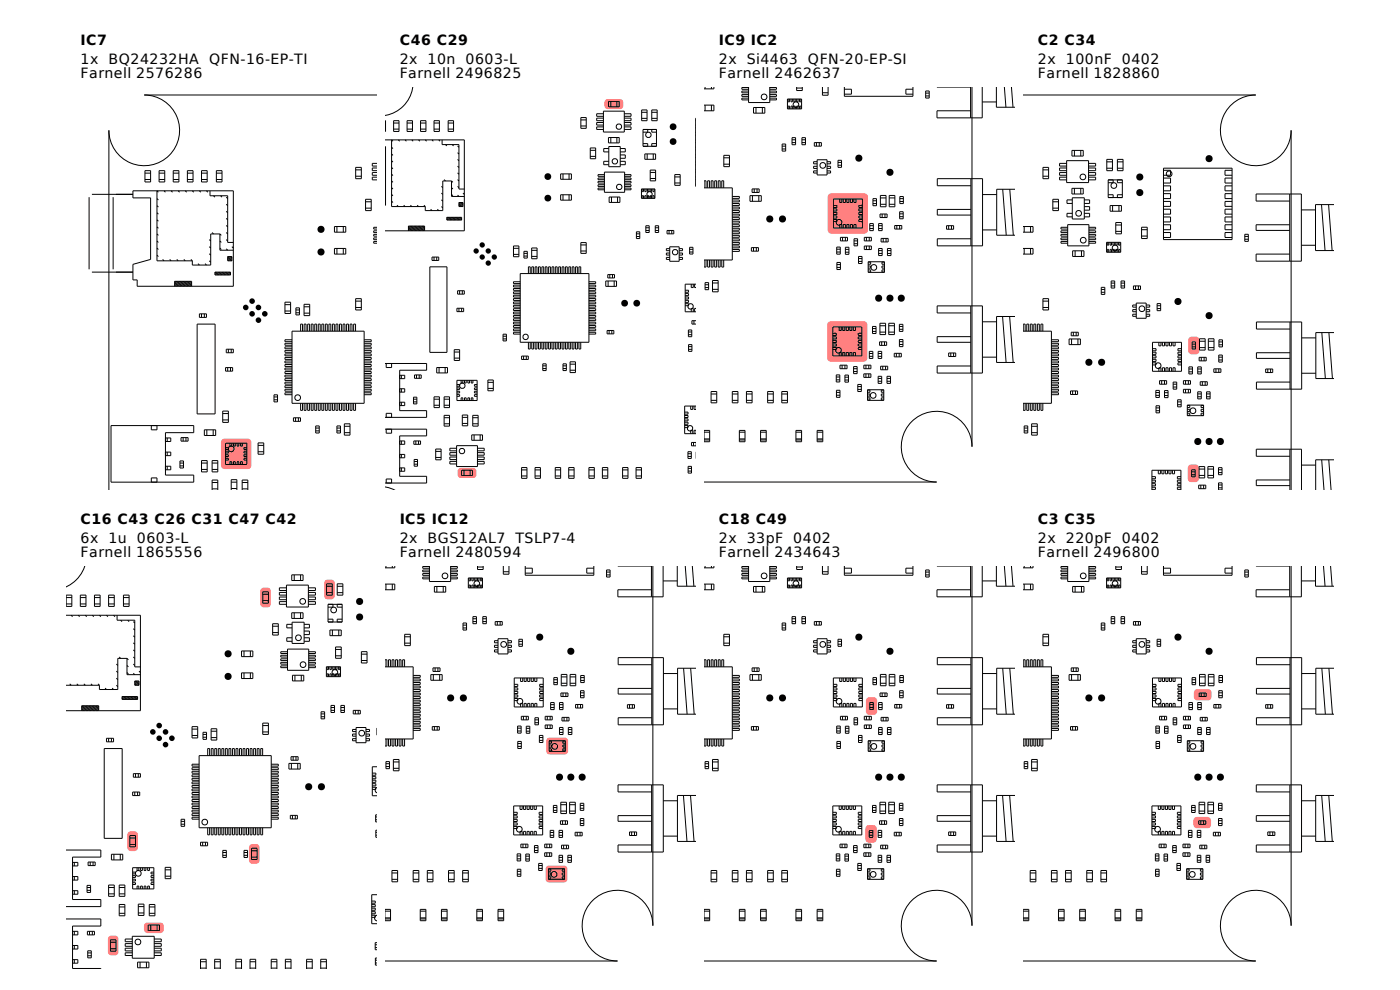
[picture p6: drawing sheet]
<svg xmlns="http://www.w3.org/2000/svg" width="297mm" height="210mm" viewBox="0 0 297 210" stroke-linecap="round" stroke-linejoin="round" font-family="sans-serif">
<defs><g id="words">
<g font-size="3">
<text x="17.1" y="9.7">IC7</text>
<text x="84.8" y="9.7">C46 C29</text>
<text x="152.5" y="9.7">IC9 IC2</text>
<text x="220.2" y="9.7">C2 C34</text>
<text x="17.1" y="13.7">1x</text>
<text x="17.1" y="16.7">Farnell 2576286</text>
<text x="23" y="13.7">BQ24232HA</text>
<text x="44.4" y="13.7">QFN-16-EP-TI</text>
<text x="84.8" y="13.7">2x</text>
<text x="84.8" y="16.7">Farnell 2496825</text>
<text x="90.7" y="13.7">10n</text>
<text x="98.8" y="13.7">0603-L</text>
<text x="152.5" y="13.7">2x</text>
<text x="152.5" y="16.7">Farnell 2462637</text>
<text x="158.4" y="13.7">Si4463</text>
<text x="171.4" y="13.7">QFN-20-EP-SI</text>
<text x="220.2" y="13.7">2x</text>
<text x="220.2" y="16.7">Farnell 1828860</text>
<text x="226.1" y="13.7">100nF</text>
<text x="238" y="13.7">0402</text>
<text x="17.1" y="111.3">C16 C43 C26 C31 C47 C42</text>
<text x="84.8" y="111.3">IC5 IC12</text>
<text x="152.5" y="111.3">C18 C49</text>
<text x="220.2" y="111.3">C3 C35</text>
<text x="17.1" y="115.3">6x</text>
<text x="17.1" y="118.3">Farnell 1865556</text>
<text x="23" y="115.3">1u</text>
<text x="29.1" y="115.3">0603-L</text>
<text x="84.8" y="115.3">2x</text>
<text x="84.8" y="118.3">Farnell 2480594</text>
<text x="90.7" y="115.3">BGS12AL7</text>
<text x="109.4" y="115.3">TSLP7-4</text>
<text x="152.5" y="115.3">2x</text>
<text x="152.5" y="118.3">Farnell 2434643</text>
<text x="158.4" y="115.3">33pF</text>
<text x="168.3" y="115.3">0402</text>
<text x="220.2" y="115.3">2x</text>
<text x="220.2" y="118.3">Farnell 2496800</text>
<text x="226.1" y="115.3">220pF</text>
<text x="238" y="115.3">0402</text>
</g>
</g></defs>
<path d="M47.1 93.3l.5-.2h5a.75 .75 0 0 1 .7 .7v5a.75 .75 0 0 1-.7 .7h-5a.75 .75 0 0 1-.7-.7v-5z" fill="#ff8080"/>
<g fill="none" stroke="#000" stroke-width=".21">
<path d="M30.8 38.1h1.2M30.8 36.7h1.2M30.8 36.2h1.2v2.4h-1.2zM33.8 38.1h1.2M33.8 36.7h1.2M33.8 36.2h1.2v2.4h-1.2zM36.8 38.1h1.2M36.8 36.7h1.2M36.8 36.2h1.2v2.4h-1.2zM39.8 38.1h1.2M39.8 36.7h1.2M39.8 36.2h1.2v2.4h-1.2z"/>
<path d="M42.8 38.1h1.2M42.8 36.7h1.2M42.8 36.2h1.2v2.4h-1.2zM45.9 38.1h1.2M45.9 36.7h1.2M45.9 36.2h1.2v2.4h-1.2zM75.5 35.5h1.2v2.4h-1.2zM75.5 37.4h1.2M75.5 36h1.2M79.9 20.2h-49.3a7.5 7.5 0 0 1 7.5 7.5 7.5 7.5 0 0 1-7.5 7.5 7.5 7.5 0 0 1-7.5-7.5v76.1M79.9 35.6h-.9v.6h.9M79.9 34.7h-.9v.5h.9"/>
<path d="M79.9 36.6h-.9v.6h.9M79.9 37.6h-.9v.6h.9M18.9 41.8v15.3M19.5 41.2h8.7M19.5 57.7h8.7M24 41.8v15.3M28.2 40.5h21.3v20.2h-20.4v-1.3h-.9v-3.3l3.8-1.1v-13h-3.8zM33.3 54.1l.3 .3M33.3 52.6l.3 .3M33.3 51.1l.3 .3M33.3 49.6l.3 .3M33.3 48.1l.3 .3"/>
<path d="M33.3 46.6l.3 .3M33.3 45.1l.3 .3M33.3 43.6l.3 .3M33.3 42.1l.3 .3M33.6 40.8l-.3-.3v14.8h7.5M34.5 55l.3 .3M34.8 40.5l.3 .3M36 55l.3 .3M36.3 40.5l.3 .3M37.1 59.7l1 1M37.1 60l.7 .7M37.1 59.7h3.6v1"/>
<path d="M37.1 59.7v1M37.4 59.7l1 1M37.5 55l.3 .3M37.7 59.7l1 1M37.8 40.5l.3 .3M38 59.7l1 1M38.3 59.7l1 1M38.6 59.7l1 1M38.9 59.7l1 1M39 55l.3 .3M39.2 59.7l1 1M39.3 40.5l.3 .3"/>
<path d="M39.5 59.7l1 1M39.8 59.7l.9 .9M40.1 59.7l.6 .6M40.4 59.7l.3 .3M40.5 55l.3 .3M40.8 40.5l.3 .3M42 55.9l.3 .3M42.3 40.5l.3 .3M43.5 55.9l.3 .3M43.8 40.5l.3 .3M44.4 50.8l.3 .3M44.4 52.3l.3 .3"/>
<path d="M44.4 53.8l.3 .3M44.4 55.3l.3 .3M44.6 40.5v1h3.7v9.9h1.2M45 49.3l.3 .3M45.3 41.5l.3 .3M45.6 57.7h3.3v.6M45.6 57.7v.6h3.3M45.6 58l.3 .3M45.6 57.7l.6 .6M45.9 57.7l.6 .6M46.2 57.7l.6 .6M46.5 57.7l.6 .6"/>
<path d="M46.7 52.6l.3 .3M46.7 49.6l.3 .3M46.7 51.1l.3 .3M46.7 49.6h-2v6.6h-3.9v-.9M46.7 49.6v3.5h2.8M46.8 41.5l.3 .3M46.8 57.7l.6 .6M47.1 57.7l.6 .6M47.4 57.7l.6 .6M47.7 57.7l.6 .6M48 41.8l.3 .3M48 43.3l.3 .3"/>
<path d="M48 44.8l.3 .3M48 46.3l.3 .3M48 47.8l.3 .3M48 49.3l.3 .3M48 52.8l.3 .3M48 50.8l.3 .3M48 57.7l.6 .6M48.3 54.4v.9h.9M48.3 54.4l.9 .9M48.3 54.7l.6 .6M48.3 55l.3 .3M48.3 57.7l.6 .6"/>
<path d="M48.3 54.4h.9v.9M48.6 54.4l.6 .6M48.6 57.7l.3 .3M48.9 54.4l.3 .3M49.2 52.3l.3 .3M71 52.7h2.4v1.2h-2.4zM71 48.1h2.4v1.2h-2.4zM71.5 48.1v1.2M71.5 52.7v1.2M72.8 48.1v1.2M72.8 52.7v1.2M77.6 42.3h1.2v2.4h-1.2z"/>
<path d="M77.6 42.8h1.2M77.6 44.2h1.2M79.9 48.2h-.6v.4h.6M79.9 49h-.6v.3h.6M79.9 49.7h-.6v.4h.6M79.9 50.5h-.6v.3h.6M79.9 51.2h-.6v.4h.6M37.1 60.3l.4 .4M37.1 60.6l.1 .1M41.8 68.8h3.8v19h-3.8zM42.3 66.6h1.5v.7h-1.5zM42.8 66.6v.7"/>
<path d="M43.4 66.6v.7M47.9 78h1.5v.7h-1.5zM48 74.1h1.5v.7h-1.5zM48.3 78v.7M48.5 74.1v.7M48.9 78v.7M49.1 74.1v.7M60.5 64.1h1.2v2.4h-1.2zM60.5 66h1.2M60.5 64.6h1.2M62 72.1h-1.5v.4h1.5M62 72.8h-1.5v.4h1.5"/>
<path d="M62 73.6h-1.5v.4h1.5M62 74.3h-1.5v.4h1.5M62 75.1h-1.5v.4h1.5M62 75.8h-1.5v.4h1.5M62 76.6h-1.5v.4h1.5M62 77.3h-1.5v.4h1.5M62 78.1h-1.5v.4h1.5M62 78.8h-1.5v.4h1.5M62 79.6h-1.5v.4h1.5M62 70.3h15.3v15.3h-15.3zM62.8 65.8h.7M62.8 66.4h.7"/>
<path d="M62.8 65.3h.7v1.5h-.7zM63.8 70.3v-1.5h.4v1.5M64.5 66.4h1.2M64.5 65.1h1.2M64.5 64.6h1.2v2.4h-1.2zM64.5 70.3v-1.5h.4v1.5M65.3 70.3v-1.5h.4v1.5M66 70.3v-1.5h.4v1.5M66.8 70.3v-1.5h.4v1.5M67.5 70.3v-1.5h.4v1.5M68.3 70.3v-1.5h.4v1.5M69 70.3v-1.5h.4v1.5"/>
<path d="M69.8 70.3v-1.5h.4v1.5M70.5 70.3v-1.5h.4v1.5M71.3 70.3v-1.5h.4v1.5M72 70.3v-1.5h.4v1.5M72.8 70.3v-1.5h.4v1.5M73.5 70.3v-1.5h.4v1.5M74.3 70.3v-1.5h.4v1.5M75 70.3v-1.5h.4v1.5M75.5 63.4h1.2v2.4h-1.2zM75.5 63.9h1.2M75.5 65.2h1.2M77.3 72.1h1.5v.4h-1.5"/>
<path d="M77.3 72.8h1.5v.4h-1.5M77.3 73.6h1.5v.4h-1.5M77.3 74.3h1.5v.4h-1.5M77.3 75.1h1.5v.4h-1.5M77.3 75.8h1.5v.4h-1.5M77.3 76.6h1.5v.4h-1.5M77.3 77.3h1.5v.4h-1.5M77.3 78.1h1.5v.4h-1.5M77.3 78.8h1.5v.4h-1.5M77.3 79.6h1.5v.4h-1.5M23.6 90.3h17.5v1.5h-6v9h6v1.5h-17.5zM32.1 90.3v.9h1.2v-.9"/>
<path d="M35.1 92.9h1.1v.8h-1.1M35.1 95.9h1.1v.8h-1.1M35.1 98.9h1.1v.8h-1.1M35.5 92.9v.8M35.5 95.9v.8M35.5 98.9v.8M38.2 98.2h.7M38.2 98.8h.7M38.2 97.8h.7v1.5h-.7zM38.4 92.8h1.5v.8h-1.5zM38.9 92.8v.8M39.5 92.8v.8"/>
<path d="M42.8 97.7h1.2v2.4h-1.2zM42.8 98.2h1.2M42.8 99.6h1.2M43.4 91.2h2.4v1.2h-2.4zM43.9 91.2v1.2M45 97.7h1.2v2.4h-1.2zM45 98.2h1.2M45 99.6h1.2M45.2 91.2v1.2M47.3 87.2h1.2v2.4h-1.2zM47.3 89.1h1.2M47.3 87.7h1.2"/>
<path d="M47.9 95h.6v.3h-.6M47.9 95.7h.6v.4h-.6M47.9 96.5h.6v.3h-.6M47.9 97.2h.6v.4h-.6M47.9 94h4.5v4.5h-4.5zM48.8 98.5v-.6h.4v.6M48.8 94v.6h.4v-.6M49.5 98.5v-.6h.4v.6M49.5 94v.6h.4v-.6M50.3 98.5v-.6h.4v.6M50.3 94v.6h.4v-.6M51 94v.6h.4v-.6"/>
<path d="M51 98.5v-.6h.4v.6M52.4 95h-.6v.3h.6M52.4 95.7h-.6v.4h.6M52.4 96.5h-.6v.3h.6M52.4 97.2h-.6v.4h.6M54.8 94h1.2v2.4h-1.2zM54.8 95.8h1.2M54.8 94.5h1.2M58.1 83.8h.8v1.5h-.8zM58.1 84.2h.8M58.1 84.8h.8M62 83.3h-1.5v.4h1.5"/>
<path d="M62 80.3h-1.5v.4h1.5M62 81.1h-1.5v.4h1.5M62 81.8h-1.5v.4h1.5M62 82.6h-1.5v.4h1.5M62.3 88.6h1.5v.8h-1.5zM62.7 88.6v.8M63.3 88.6v.8M63.8 85.6v1.5h.4v-1.5M64.5 85.6v1.5h.4v-1.5M65.3 85.6v1.5h.4v-1.5M66 85.6v1.5h.4v-1.5M66.8 85.6v1.5h.4v-1.5"/>
<path d="M67 91.4h.7M67 90.8h.7M67 90.4h.7v1.5h-.7zM67.5 85.6v1.5h.4v-1.5M68.3 85.6v1.5h.4v-1.5M69 85.6v1.5h.4v-1.5M69.8 85.6v1.5h.4v-1.5M70.5 85.6v1.5h.4v-1.5M71.3 85.6v1.5h.4v-1.5M71.5 91.4h.7M71.5 90.8h.7M71.5 90.4h.7v1.5h-.7z"/>
<path d="M72 85.6v1.5h.4v-1.5M72.8 85.6v1.5h.4v-1.5M73.1 89.9h1.2v2.4h-1.2zM73.1 90.4h1.2M73.1 91.8h1.2M73.5 85.6v1.5h.4v-1.5M74.3 85.6v1.5h.4v-1.5M75 85.6v1.5h.4v-1.5M77.3 83.3h1.5v.4h-1.5M77.3 80.3h1.5v.4h-1.5M77.3 81.1h1.5v.4h-1.5M77.3 81.8h1.5v.4h-1.5"/>
<path d="M77.3 82.6h1.5v.4h-1.5M32.1 102.3v-.9h1.2v.9M45 103.8v-2h1.2v2M45 102.4h1.2M45 103.7h1.2M49.1 103.8v-2h1.2v2M49.1 102.3h1.2M49.1 103.6h1.2M51.4 103.8v-2h1.2v2M51.4 102.4h1.2M51.4 103.7h1.2"/>
<circle cx="49.1" cy="95.2" r=".6"/>
<circle cx="63.2" cy="84.4" r=".6"/>
</g>
<g fill="#000">
<circle cx="68.1" cy="53.5" r=".76"/>
<circle cx="68.1" cy="48.7" r=".76"/>
<circle cx="52.1" cy="65.2" r=".6"/>
<circle cx="53.5" cy="63.9" r=".6"/>
<circle cx="53.5" cy="66.6" r=".59"/>
<circle cx="54.8" cy="67.9" r=".6"/>
<circle cx="54.8" cy="65.2" r=".6"/>
<circle cx="56.2" cy="66.6" r=".59"/>
</g>
<g fill="#ff8080">
<path d="M53 179.3a1.45 1.45 0 0 1 2 .2l.1 3a.75 .75 0 0 1-.8 .8h-.7a.75 .75 0 0 1-.8-.8v-2.7z"/>
<path d="M55.4 124.9a1.45 1.45 0 0 1 2 .2l.1 3a.75 .75 0 0 1-.8 .8h-.7a.75 .75 0 0 1-.8-.8v-2.7z"/>
<path d="M69 123.2a1.45 1.45 0 0 1 2 .2v3a.75 .75 0 0 1-.7 .8h-.8a.75 .75 0 0 1-.7-.8v-2.7z"/>
<path d="M30.8 195.9l.5-.2h2.7a.75 .75 0 0 1 .7 .8v.7a.75 .75 0 0 1-.7 .8h-2.7a.75 .75 0 0 1-.8-.8v-.7z"/>
<path d="M27.2 176.6a1.45 1.45 0 0 1 2 .2l.1 3a.75 .75 0 0 1-.8 .8h-.7a.75 .75 0 0 1-.8-.8v-2.7z"/>
<path d="M23.1 198.7a1.45 1.45 0 0 1 2 .2v3a.75 .75 0 0 1-.7 .8h-.8a.75 .75 0 0 1-.7-.8v-2.7z"/>
</g>
<g fill="none" stroke="#000" stroke-width=".21">
<path d="M14.1 126.2h1.1v2.4h-1.1M14.1 128.1h1.1M14.1 126.8h1.1M14.1 130.5h15.7v20.3h-15.7M15.1 130.5l.3 .3M16.6 130.5l.3 .3M17 126.2h1.2v2.4h-1.2zM17 128.1h1.2M17 126.8h1.2M17.9 120.2a7.4 7.4 0 0 1-3.8 4.3M18.1 130.5l.3 .3M19.6 130.5l.3 .3"/>
<path d="M20 126.2h1.2v2.4h-1.2zM20 128.1h1.2M20 126.8h1.2M21.1 130.5l.3 .3M22.6 130.5l.3 .3M23 126.2h1.2v2.4h-1.2zM23 128.1h1.2M23 126.8h1.2M24.1 130.5l.3 .3M24.8 130.5v1.1h3.8v9.9h1.2M25.3 139.4l.3 .3M25.6 131.6l.3 .3"/>
<path d="M26.2 126.2h1.2v2.4h-1.2zM26.2 128.1h1.2M26.2 126.8h1.2M26.9 139.7h-1.9v6.6h-3.9v-.9M26.9 139.7l.3 .3M26.9 139.7v3.4h2.9M27.1 131.6l.3 .3M28.3 131.9l.3 .3M28.3 133.4l.3 .3M28.3 134.9l.3 .3M28.3 136.4l.3 .3M28.3 137.9l.3 .3"/>
<path d="M28.3 139.4l.3 .3M51.2 138.1h2.4v1.2h-2.4zM51.8 138.1v1.2M53.1 138.1v1.2M55.7 125.6h1.3v2.4h-1.3zM55.7 127.4h1.3M55.7 126.1h1.3M57.8 132.3h1.2v2.4h-1.2zM57.8 132.8h1.2M57.8 134.2h1.2M60.8 125.7h-1.5v.6h1.5M60.8 124.1h4.6v4.7h-4.6z"/>
<path d="M60.8 127.6h-1.5v.6h1.5M60.8 126.7h-1.5v.5h1.5M60.8 124.7h-1.5v.6h1.5M61 139.8h-1.4v.3h1.4M61 137.7h4.5v4.5h-4.5zM61 139h-1.4v.4h1.4M61 138.3h-1.4v.3h1.4M61.9 130h2.4v1.2h-2.4zM61.9 122h2.4v1.2h-2.4zM62 132h2.5v4.5h-2.5zM62 135.3h-1.2v.8h1.2M62 132.5h-1.2v.7h1.2"/>
<path d="M62.4 130v1.2M62.4 122v1.2M63.8 130v1.2M63.8 122v1.2M64.5 135.3h1.1v.8h-1.1M64.5 132.5h1.1v.7h-1.1M64.5 133.9h1.1v.7h-1.1M65.4 125.7h1.5v.6h-1.5M65.4 127.6h1.5v.6h-1.5M65.4 124.7h1.5v.6h-1.5M65.4 126.7h1.5v.5h-1.5M65.5 139.8h1.4v.3h-1.4"/>
<path d="M65.5 138.3h1.4v.3h-1.4M65.5 139h1.4v.4h-1.4M69.3 123.9h1.2v2.4h-1.2zM69.3 125.7h1.2M69.3 124.4h1.2M69.6 128.2h3v3.8h-3zM69.6 131.4h1v.6M70 133.7h2.4v1.2h-2.4zM70.5 133.7v1.2M70.6 128.2v.6h-1M71.2 137.3h1.2v2.4h-1.2zM71.2 139.1h1.2"/>
<path d="M71.2 137.8h1.2M71.5 123.9h1.2v2.4h-1.2zM71.5 125.7h1.2M71.5 124.4h1.2M71.5 128.2v.6h1.1M71.9 133.7v1.2M72.6 131.4h-1.1v.6M76.7 138.8h1.2M76.7 138.3h1.2v2.4h-1.2zM14.1 145.4h7M14.8 145.1l.3 .3M16.3 145.1l.3 .3"/>
<path d="M17.3 149.7l1.1 1.1M17.3 150l.8 .8M17.3 150.3l.5 .5M17.3 150.6l.2 .2M17.3 149.7h3.6v1.1M17.3 149.7v1.1M17.6 149.7l1.1 1.1M17.8 145.1l.3 .3M17.9 149.7l1.1 1.1M18.2 149.7l1.1 1.1M18.5 149.7l1.1 1.1M18.8 149.7l1.1 1.1"/>
<path d="M19.1 149.7l1.1 1.1M19.3 145.1l.3 .3M19.4 149.7l1.1 1.1M19.7 149.7l1.1 1.1M20 149.7l.9 .9M20.3 149.7l.6 .6M20.6 149.7l.3 .3M20.8 145.1l.3 .3M22.1 158.8h3.8v19.1h-3.8zM22.3 146l.3 .3M22.6 156.6h1.5v.8h-1.5zM23 156.6v.8"/>
<path d="M23.6 156.6v.8M23.8 146l.3 .3M24.7 140.9l.3 .3M24.7 142.4l.3 .3M24.7 143.9l.3 .3M24.7 145.4l.3 .3M25.9 147.8h3.3v.6M25.9 148.1l.3 .3M25.9 147.8l.6 .6M25.9 147.8v.6h3.3M26.2 147.8l.6 .6M26.5 147.8l.6 .6"/>
<path d="M26.8 147.8l.6 .6M26.9 142.7l.3 .3M26.9 141.2l.3 .3M27.1 147.8l.6 .6M27.4 147.8l.6 .6M27.7 147.8l.6 .6M28 147.8l.6 .6M28.3 142.8l.3 .3M28.3 140.9l.3 .3M28.3 147.8l.6 .6M28.6 144.5v.9h.9M28.6 144.8l.6 .6"/>
<path d="M28.6 144.5l.9 .9M28.6 145.1l.3 .3M28.6 147.8l.6 .6M28.6 144.5h.9v.9M28.9 144.5l.6 .6M28.9 147.8l.3 .3M29.2 144.5l.3 .3M29.5 142.4l.3 .3M40.7 154.2h1.2v2.4h-1.2zM40.7 156h1.2M40.7 154.7h1.2M43.1 155.8h.7"/>
<path d="M43.1 156.4h.7M43.1 155.4h.7v1.5h-.7zM44.8 156.5h1.2M44.8 155.1h1.2M44.8 154.6h1.2v2.4h-1.2zM51.2 142.8h2.4v1.2h-2.4zM51.8 142.8v1.2M53.1 142.8v1.2M55.7 153.4h1.2v2.4h-1.2zM55.7 153.9h1.2M55.7 155.3h1.2M61 141.3h-1.4v.3h1.4"/>
<path d="M61 140.5h-1.4v.4h1.4M62 143.3h2.4v1.2h-2.4zM62.6 143.3v1.2M63.9 143.3v1.2M65.5 140.5h1.4v.4h-1.4M65.5 141.3h1.4v.3h-1.4M68.1 151h.8v1.5h-.8zM68.1 152.1h.8M68.1 151.5h.8M69.2 141.5h3v2.1h-3zM69.4 141.5v.6h.3v-.6M69.4 143.6v-.6h.3v.6"/>
<path d="M70 141.5v.6h.3v-.6M70 143.6v-.6h.3v.6M70.2 149.7h.8v1.5h-.8zM70.2 150.1h.8M70.2 150.7h.8M70.6 141.5v.6h.3v-.6M70.6 143.6v-.6h.3v.6M71.2 141.5v.6h.3v-.6M71.2 143.6v-.6h.3v.6M71.8 141.5v.6h.3v-.6M71.8 143.6v-.6h.3v.6M72.3 149.7h.8v1.5h-.8z"/>
<path d="M72.3 150.1h.8M72.3 150.7h.8M74.9 150.7h1.5v.8h-1.5zM75.4 150.7v.8M75.5 154.3h2.1v3.3h-2.1zM75.5 154.8h-.7v.4h.7M75.5 155.7h-.7v.5h.7M75.5 156.7h-.7v.5h.7M76 150.7v.8M76.7 140.1h1.2M77.6 154.8h.8v.4h-.8M77.6 155.7h.8v.5h-.8"/>
<path d="M77.6 156.7h.8v.5h-.8M27.5 177.3h1.2v2.4h-1.2zM27.5 179.1h1.2M27.5 177.8h1.2M28.1 168h1.5v.8h-1.5zM28.3 164.1h1.5v.8h-1.5zM28.6 168v.8M28.7 164.1v.8M29.2 168v.8M29.3 164.1v.8M38.4 173.8h.8v1.5h-.8zM38.4 174.3h.8"/>
<path d="M38.4 174.9h.8M42.2 162.1h-1.5v.4h1.5M42.2 162.9h-1.5v.4h1.5M42.2 163.6h-1.5v.4h1.5M42.2 164.4h-1.5v.4h1.5M42.2 165.1h-1.5v.4h1.5M42.2 165.9h-1.5v.4h1.5M42.2 166.6h-1.5v.4h1.5M42.2 167.4h-1.5v.4h1.5M42.2 168.1h-1.5v.4h1.5M42.2 168.9h-1.5v.4h1.5M42.2 169.6h-1.5v.4h1.5"/>
<path d="M42.2 170.4h-1.5v.4h1.5M42.2 171.1h-1.5v.4h1.5M42.2 171.9h-1.5v.4h1.5M42.2 172.6h-1.5v.4h1.5M42.2 173.4h-1.5v.4h1.5M42.2 160.3h15.3v15.3h-15.3zM42.5 178.7h1.5v.7h-1.5zM43 178.7v.7M43.6 178.7v.7M44.1 160.3v-1.5h.4v1.5M44.1 175.6v1.5h.4v-1.5M44.8 160.3v-1.5h.4v1.5"/>
<path d="M44.8 175.6v1.5h.4v-1.5M45.6 160.3v-1.5h.4v1.5M45.6 175.6v1.5h.4v-1.5M46.3 175.6v1.5h.4v-1.5M46.3 160.3v-1.5h.4v1.5M47.1 175.6v1.5h.4v-1.5M47.1 160.3v-1.5h.4v1.5M47.8 175.6v1.5h.4v-1.5M47.8 160.3v-1.5h.4v1.5M48.6 175.6v1.5h.4v-1.5M48.6 160.3v-1.5h.4v1.5M49.3 175.6v1.5h.4v-1.5"/>
<path d="M49.3 160.3v-1.5h.4v1.5M50.1 175.6v1.5h.4v-1.5M50.1 160.3v-1.5h.4v1.5M50.8 175.6v1.5h.4v-1.5M50.8 160.3v-1.5h.4v1.5M51.6 175.6v1.5h.4v-1.5M51.6 160.3v-1.5h.4v1.5M52.3 175.6v1.5h.4v-1.5M52.3 160.3v-1.5h.4v1.5M53.1 175.6v1.5h.4v-1.5M53.1 160.3v-1.5h.4v1.5M53.3 180h1.2v2.4h-1.2z"/>
<path d="M53.8 175.6v1.5h.4v-1.5M53.8 160.3v-1.5h.4v1.5M54.6 175.6v1.5h.4v-1.5M54.6 160.3v-1.5h.4v1.5M55.3 160.3v-1.5h.4v1.5M55.3 175.6v1.5h.4v-1.5M57.5 162.1h1.5v.4h-1.5M57.5 162.9h1.5v.4h-1.5M57.5 163.6h1.5v.4h-1.5M57.5 164.4h1.5v.4h-1.5M57.5 165.1h1.5v.4h-1.5M57.5 165.9h1.5v.4h-1.5"/>
<path d="M57.5 166.6h1.5v.4h-1.5M57.5 167.4h1.5v.4h-1.5M57.5 168.1h1.5v.4h-1.5M57.5 168.9h1.5v.4h-1.5M57.5 169.6h1.5v.4h-1.5M57.5 170.4h1.5v.4h-1.5M57.5 171.1h1.5v.4h-1.5M57.5 171.9h1.5v.4h-1.5M57.5 172.6h1.5v.4h-1.5M57.5 173.4h1.5v.4h-1.5M61.3 162h2.4v1.2h-2.4zM61.6 173h1.5v.7h-1.5z"/>
<path d="M61.7 160.5h1.5v.8h-1.5zM61.8 162v1.2M62 173v.7M62.2 160.5v.8M62.6 173v.7M62.8 160.5v.8M63.2 162v1.2M79 164h.7v.5h-.7M79 164.8h.7v.4h-.7M79 165.5h.7v.5h-.7M79 166.3h.7v.4h-.7M79 167h.7v.5h-.7"/>
<path d="M79.7 173.3h.2M79.7 173.9h.2M79.7 177.2h.2M79.7 176.6h.2M79.9 167.1a.62 .62 0 0 0 0 1M79.9 172.9h-.2v1.5h.2M79.9 176.1h-.2v1.5h.2M79.9 162.7h-.9v6.1h.9M14.1 180.3h7.3v1.5h-6v9h6v1.5h-7.3M14.1 195h7.3v1.5h-6v8.9M15.4 197.6h1.1v.7h-1.1M15.4 183h1.1v.7h-1.1"/>
<path d="M15.4 186h1.1v.7h-1.1M15.4 189h1.1v.7h-1.1M15.8 183v.7M15.8 186v.7M15.8 189v.7M15.8 197.6v.7M18.5 188.3h.7M18.5 188.9h.7M18.5 187.8h.7v1.5h-.7zM18.5 197.6h1.5v.7h-1.5zM18.7 182.9h1.5v.7h-1.5zM19 197.6v.7"/>
<path d="M19.1 182.9v.7M19.6 197.6v.7M19.7 182.9v.7M23 187.8h1.2v2.4h-1.2zM23 188.3h1.2M23 189.6h1.2M23.4 199.9h1.2M23.4 199.4h1.2v2.4h-1.2zM23.6 181.2h2.4v1.2h-2.4zM24.2 181.2v1.2M25.3 187.8h1.2v2.4h-1.2zM25.3 188.3h1.2"/>
<path d="M25.3 189.6h1.2M25.3 191.9h1.2v2.4h-1.2zM25.3 192.4h1.2M25.3 193.8h1.2M25.5 181.2v1.2M28.1 198.6h4.6v4.7h-4.6zM28.1 199.2h-1.5v.6h1.5M28.1 185h.6v.4h-.6M28.1 185.8h.6v.3h-.6M28.1 186.5h.6v.4h-.6M28.1 187.3h.6v.3h-.6M28.1 184.1h4.5v4.5h-4.5z"/>
<path d="M29.1 188.6v-.6h.4v.6M29.1 184.1v.6h.4v-.6M29.3 191.8h1.2v2.4h-1.2zM29.3 192.3h1.2M29.3 193.7h1.2M29.8 184.1v.6h.4v-.6M29.8 188.6v-.6h.4v.6M30.6 188.6v-.6h.4v.6M30.6 184.1v.6h.4v-.6M31.3 184.1v.6h.4v-.6M31.3 188.6v-.6h.4v.6M31.4 196.2h2.4v1.2h-2.4z"/>
<path d="M31.7 192.4h1.2M31.7 193.8h1.2M31.7 191.9h1.2v2.4h-1.2zM32 196.2v1.2M32.6 185h-.6v.4h.6M32.6 185.8h-.6v.3h.6M32.6 186.5h-.6v.4h.6M32.6 187.3h-.6v.3h.6M32.7 199.2h1.5v.6h-1.5M33.3 196.2v1.2M35 184h1.2v2.4h-1.2zM35 185.9h1.2"/>
<path d="M35 184.5h1.2M47.3 181.5h.7M47.3 180.9h.7M47.3 180.4h.7v1.5h-.7zM51.8 181.5h.7M51.8 180.9h.7M51.8 180.4h.7v1.5h-.7zM53.3 180.5h1.2M53.3 181.8h1.2M78.9 191.2h.7v.4h-.7M78.9 191.9h.7v.5h-.7M78.9 192.7h.7v.4h-.7"/>
<path d="M78.9 193.4h.7v.5h-.7M78.9 194.2h.7v.4h-.7M79.9 194.2a.57 .57 0 0 0-.4 .6 .57 .57 0 0 0 .4 .5M79.9 200h-.3v1.5h.3M79.9 189.8h-1v6.2h1M15.4 203.6h1.1v.7h-1.1M15.4 200.6h1.1v.7h-1.1M15.8 200.6v.7M15.8 203.6v.7M18.6 201.7h.8v1.5h-.8zM18.6 202.2h.8M18.6 202.8h.8"/>
<path d="M23.4 201.3h1.2M28.1 200.2h-1.5v.6h1.5M28.1 201.2h-1.5v.5h1.5M28.1 202.1h-1.5v.6h1.5M29.2 204.1h2.4v1.2h-2.4zM29.7 204.1v1.2M31.1 204.1v1.2M32.7 200.2h1.5v.6h-1.5M32.7 201.2h1.5v.5h-1.5M32.7 202.1h1.5v.6h-1.5M42.5 205.4v-1.9h1.2v1.9M42.5 205.4h1.2"/>
<path d="M42.5 204h1.2M45.5 205.4v-1.9h1.2v1.9M45.5 205.4h1.2M45.5 204h1.2M50 205.4v-1.9h1.2v1.9M50 205.4h1.2M50 204h1.2M53 205.4v-1.9h1.2v1.9M53 205.4h1.2M53 204h1.2M57.5 205.4v-1.9h1.2v1.9M57.5 205.4h1.2"/>
<path d="M57.5 204h1.2M60.5 205.4v-1.9h1.2v1.9M60.5 205.4h1.2M60.5 204h1.2M65 205.4h1.2M65 204h1.2M65 205.4v-1.9h1.2v1.9M68 205.4v-1.9h1.2v1.9M68 205.4h1.2M68 204h1.2M79.6 200.4h.3M79.6 201h.3"/>
<path d="M79.6 204.3h.3M79.6 203.7h.3M79.9 203.2h-.3v1.5h.3"/>
<circle cx="63.3" cy="135.3" r=".6"/>
<circle cx="64.2" cy="127.6" r=".6"/>
<circle cx="70.8" cy="129.4" r=".6"/>
<circle cx="64.3" cy="141" r=".6"/>
<circle cx="71" cy="142.6" r=".6"/>
<circle cx="76.7" cy="155.5" r=".6"/>
<circle cx="43.4" cy="174.4" r=".6"/>
<circle cx="29.3" cy="199.8" r=".6"/>
<circle cx="29.3" cy="185.3" r=".6"/>
</g>
<g fill="#000">
<circle cx="48.4" cy="138.7" r=".76"/>
<circle cx="76.3" cy="127.6" r=".76"/>
<circle cx="76.3" cy="130.9" r=".76"/>
<circle cx="32.4" cy="155.3" r=".6"/>
<circle cx="33.8" cy="156.6" r=".6"/>
<circle cx="33.8" cy="153.9" r=".6"/>
<circle cx="35.1" cy="155.3" r=".6"/>
<circle cx="35.1" cy="158" r=".6"/>
<circle cx="36.5" cy="156.6" r=".6"/>
<circle cx="48.4" cy="143.5" r=".76"/>
<circle cx="65.5" cy="166.9" r=".76"/>
<circle cx="68.2" cy="166.9" r=".76"/>
</g>
<g fill="#ff8080">
<path d="M128.4 21.2l.6-.2h2.5a.71 .71 0 0 1 .7 .7v.7a.71 .71 0 0 1-.7 .8h-2.5a.71 .71 0 0 1-.8-.8v-.7z"/>
<path d="M97.3 99.5l.5-.2h2.6a.71 .71 0 0 1 .7 .7v.7a.71 .71 0 0 1-.7 .7h-2.6a.71 .71 0 0 1-.7-.7v-.7z"/>
</g>
<g fill="none" stroke="#000" stroke-width=".21">
<path d="M87.6 18.6a7.1 7.1 0 0 1-5.8 5.9M81.8 25.6v2.3M81.8 27.4h.1M81.8 26.1h.1M81.8 29.7h16.7v19.3h-16.7M81.8 31.1v12.4M83.1 39.8l.3 .3M83.1 38.4l.3 .3M83.1 37l.3 .2M83.1 35.5l.3 .3M83.1 34.1l.3 .3M83.1 32.7l.3 .3"/>
<path d="M83.1 31.2l.3 .3M83.4 30l-.3-.3v14.1h7.1M83.5 25.6h1.2v2.3h-1.2zM83.5 27.4h1.2M83.5 26.1h1.2M84.5 29.7l.3 .3M85.9 29.7l.3 .3M86.4 25.6h1.1v2.3h-1.1zM86.4 27.4h1.1M86.4 26.1h1.1M87.4 29.7l.3 .3M88.8 29.7l.3 .3"/>
<path d="M89.2 25.6h1.2v2.3h-1.2zM89.2 27.4h1.2M89.2 26.1h1.2M90.2 29.7l.3 .3M91.7 29.7l.2 .3M92.1 25.6h1.1v2.3h-1.1zM92.1 27.4h1.1M92.1 26.1h1.1M93.1 29.7l.3 .3M93.7 39.5l.2 .3M93.8 29.7v1h3.6v9.4h1.1M94.2 38.1l.3 .3"/>
<path d="M94.5 30.7l.3 .3M95.1 25.6h1.1v2.3h-1.1zM95.1 27.4h1.1M95.1 26.1h1.1M95.8 38.4l.3 .3M95.8 39.8l.3 .3M95.8 38.4h-1.9v6.3h-3.7v-.9M95.8 38.4v3.3h2.7M95.9 30.7l.3 .3M97.1 31l.3 .2M97.1 32.4l.3 .3M97.1 33.8l.3 .3"/>
<path d="M97.1 35.2l.3 .3M97.1 36.7l.3 .3M97.1 38.1l.3 .3M97.1 39.5l.3 .3M118.9 36.9h2.3v1.1h-2.3zM119.4 36.9v1.1M120.7 36.9v1.1M123.2 24.9h1.2v2.3h-1.2zM123.2 26.7h1.2M123.2 25.4h1.2M125.2 31.4h1.2v2.3h-1.2zM125.2 31.9h1.2"/>
<path d="M125.2 33.2h1.2M128 25.1h-1.4v.5h1.4M128 23.6h4.5v4.4h-4.5zM128 26.9h-1.4v.6h1.4M128 26h-1.4v.5h1.4M128 24.1h-1.4v.6h1.4M128.2 38.5h-1.3v.3h1.3M128.2 37h-1.3v.4h1.3M128.2 36.5h4.3v4.3h-4.3zM128.2 39.9h-1.3v.4h1.3M128.2 39.2h-1.3v.3h1.3M128.2 37.8h-1.3v.3h1.3"/>
<path d="M129.1 29.2h2.3v1.1h-2.3zM129.1 21.5h2.3v1.2h-2.3zM129.2 31.1h2.4v4.3h-2.4zM129.2 34.2h-1.1v.7h1.1M129.2 31.5h-1.1v.7h1.1M129.6 29.2v1.1M129.6 21.5v1.2M130.9 29.2v1.1M130.9 21.5v1.2M131.6 34.2h1.1v.7h-1.1M131.6 31.5h1.1v.7h-1.1M131.6 32.9h1.1v.7h-1.1"/>
<path d="M132.5 25.1h1.4v.5h-1.4M132.5 26.9h1.4v.6h-1.4M132.5 24.1h1.4v.6h-1.4M132.5 26h1.4v.5h-1.4M132.5 38.5h1.4v.3h-1.4M132.5 37h1.4v.4h-1.4M132.5 37.8h1.4v.3h-1.4M132.5 39.2h1.4v.3h-1.4M132.5 39.9h1.4v.4h-1.4M136.1 23.3h1.2v2.3h-1.2zM136.1 25.1h1.2M136.1 23.8h1.2"/>
<path d="M136.4 27.5h2.9v3.5h-2.9zM136.4 30.5h1v.5M136.8 32.7h2.3v1.1h-2.3zM137.3 32.7v1.1M137.4 27.5v.5h-1M138 36.1h1.1v2.3h-1.1zM138 37.9h1.1M138 36.6h1.1M138.3 23.3h1.1v2.3h-1.1zM138.3 25.1h1.1M138.3 23.8h1.1M138.3 27.5v.5h1"/>
<path d="M138.6 32.7v1.1M139.3 30.5h-1v.5M143.2 38.8h1.1M143.2 37.5h1.1M143.2 37h1.1v2.3h-1.1zM83.1 42.7l.3 .3M83.1 41.2l.3 .3M84.2 43.5l.3 .3M85.7 43.5l.2 .3M86.7 48l1 1M86.7 48.2l.7 .8M86.7 48.5l.4 .5"/>
<path d="M86.7 48.8l.1 .2M86.7 48h3.4v1M86.7 48v1M86.9 48l1 1M87.1 43.5l.3 .3M87.2 48l1 1M87.5 48l1 1M87.8 48l1 1M88.1 48l1 1M88.4 48l1 1M88.5 43.5l.3 .3M88.7 48l1 1"/>
<path d="M88.9 48l1 1M89.2 48l.9 .8M89.5 48l.6 .5M89.8 48l.3 .2M89.9 43.5l.3 .3M91.2 56.6h3.6v18.2h-3.6zM91.4 44.4l.3 .3M91.7 54.5h1.4v.8h-1.4zM92.1 54.5v.8M92.7 54.5v.8M92.8 44.4l.3 .3M93.7 41l.2 .2"/>
<path d="M93.7 42.4l.2 .3M93.7 43.8l.2 .3M94.8 46.1h3.1v.6M94.8 46.1l.6 .6M94.8 46.4l.3 .3M94.8 46.1v.6h3.1M95.1 46.1l.6 .6M95.4 46.1l.5 .6M95.7 46.1l.5 .6M95.8 41.2l.3 .3M95.9 46.1l.6 .6M96.2 46.1l.6 .6"/>
<path d="M96.5 46.1l.6 .6M96.8 46.1l.6 .6M97.1 41.4l.3 .3M97.1 46.1l.6 .6M97.4 43h.8v.8M97.4 43v.8h.8M97.4 43.2l.5 .6M97.4 46.1l.5 .6M97.4 43l.8 .8M97.4 43.5l.3 .3M97.7 43l.5 .5M97.7 46.1l.2 .3"/>
<path d="M97.9 43l.3 .2M98.2 41l.3 .2M108.9 52.2h1.2v2.3h-1.2zM108.9 54h1.2M108.9 52.7h1.2M110.4 59.8h-1.5v.4h1.5M110.4 58h14.6v14.6h-14.6zM111.2 53.8h.7M111.2 54.3h.7M111.2 53.3h.7v1.5h-.7zM112.1 58v-1.4h.4v1.4M112.8 54.4h1.1"/>
<path d="M112.8 53.1h1.1M112.8 52.6h1.1v2.3h-1.1zM112.8 58v-1.4h.4v1.4M113.5 58v-1.4h.4v1.4M114.3 58v-1.4h.3v1.4M115 58v-1.4h.4v1.4M115.7 58v-1.4h.4v1.4M116.4 58v-1.4h.4v1.4M117.1 58v-1.4h.4v1.4M117.8 58v-1.4h.4v1.4M118.5 58v-1.4h.4v1.4M118.9 41.3h2.3v1.2h-2.3z"/>
<path d="M119.3 58v-1.4h.3v1.4M119.4 41.3v1.2M120 58v-1.4h.4v1.4M120.7 58v-1.4h.4v1.4M120.7 41.3v1.2M121.4 58v-1.4h.4v1.4M122.1 58v-1.4h.4v1.4M122.8 58v-1.4h.4v1.4M123.2 51.5h1.2v2.3h-1.2zM123.2 52h1.2M123.2 53.3h1.2M125 59.8h1.4v.4h-1.4"/>
<path d="M128.5 59.6h2.3v1.2h-2.3zM129 58.3h1.4v.7h-1.4zM129 59.6v1.2M129.2 41.8h2.3v1.1h-2.3zM129.4 58.3v.7M129.7 41.8v1.1M130 58.3v.7M130.3 59.6v1.2M131 41.8v1.1M135 49.2h.7v1.4h-.7zM135 50.2h.7M135 49.6h.7"/>
<path d="M136.1 40.1h2.9v2h-2.9zM136.2 40.1v.6h.3v-.6M136.2 42.1v-.6h.3v.6M136.8 40.1v.6h.3v-.6M136.8 42.1v-.6h.3v.6M137 47.9h.7v1.4h-.7zM137 48.3h.7M137 48.9h.7M137.4 40.1v.6h.3v-.6M137.4 42.1v-.6h.3v.6M138 40.1v.6h.2v-.6M138 42.1v-.6h.2v.6"/>
<path d="M138.5 40.1v.6h.3v-.6M138.5 42.1v-.6h.3v.6M139 47.9h.7v1.4h-.7zM139 48.3h.7M139 48.9h.7M141.5 48.9h1.5v.7h-1.5zM142 48.9v.7M142.1 52.4h2v3h-2zM142.1 52.8h-.7v.4h.7M142.1 53.7h-.7v.4h.7M142.1 54.6h-.7v.4h.7M142.5 48.9v.7"/>
<path d="M144.1 52.8h.7v.4h-.7M144.1 53.7h.7v.4h-.7M144.1 54.6h.7v.4h-.7M146.3 52.5h.7v1.4h-.7zM146.3 53.5h.7M146.3 52.9h.7M81.8 77.1h8.7v1.4h-5.7v8.6h5.7v1.4h-8.7M81.9 77.1v.9h1.2v-.9M84.8 79.6h1.1v.7h-1.1M85.2 79.6v.7M87.9 79.5h1.5v.8h-1.5zM88.4 79.5v.8"/>
<path d="M88.9 79.5v.8M92.7 78h2.2v1.1h-2.2zM93.2 78v1.1M94.4 78v1.1M96.4 74.2h1.1v2.3h-1.1zM96.4 76h1.1M96.4 74.7h1.1M96.9 65.4h1.5v.7h-1.5zM97.1 61.7h1.4v.7h-1.4zM97.4 65.4v.7M97.5 61.7v.7M97.9 65.4v.7"/>
<path d="M98.1 61.7v.7M106.7 70.9h.7v1.4h-.7zM106.7 71.3h.7M106.7 71.9h.7M110.4 60.5h-1.5v.4h1.5M110.4 61.2h-1.5v.4h1.5M110.4 61.9h-1.5v.4h1.5M110.4 62.6h-1.5v.4h1.5M110.4 63.3h-1.5v.4h1.5M110.4 64.1h-1.5v.3h1.5M110.4 64.8h-1.5v.4h1.5M110.4 65.5h-1.5v.4h1.5"/>
<path d="M110.4 66.2h-1.5v.4h1.5M110.4 66.9h-1.5v.4h1.5M110.4 67.6h-1.5v.4h1.5M110.4 68.3h-1.5v.4h1.5M110.4 69.1h-1.5v.3h1.5M110.4 69.8h-1.5v.4h1.5M110.4 70.5h-1.5v.4h1.5M110.7 75.5h1.4v.8h-1.4zM111.1 75.5v.8M111.7 75.5v.8M112.1 72.6v1.4h.4v-1.4M112.8 72.6v1.4h.4v-1.4"/>
<path d="M113.5 72.6v1.4h.4v-1.4M114.3 72.6v1.4h.3v-1.4M115 72.6v1.4h.4v-1.4M115.2 78.2h.7M115.2 77.6h.7M115.2 77.2h.7v1.4h-.7zM115.7 72.6v1.4h.4v-1.4M116.4 72.6v1.4h.4v-1.4M117.1 72.6v1.4h.4v-1.4M117.8 72.6v1.4h.4v-1.4M118.5 72.6v1.4h.4v-1.4M119.3 72.6v1.4h.3v-1.4"/>
<path d="M119.4 78.2h.8M119.4 77.6h.8M119.4 77.2h.8v1.4h-.8zM120 72.6v1.4h.4v-1.4M120.7 72.6v1.4h.4v-1.4M121 76.8h1.1v2.2h-1.1zM121 77.3h1.1M121 78.5h1.1M121.4 72.6v1.4h.4v-1.4M122.1 72.6v1.4h.4v-1.4M122.8 72.6v1.4h.4v-1.4M125 60.5h1.4v.4h-1.4"/>
<path d="M125 61.2h1.4v.4h-1.4M125 61.9h1.4v.4h-1.4M125 62.6h1.4v.4h-1.4M125 63.3h1.4v.4h-1.4M125 64.1h1.4v.3h-1.4M125 64.8h1.4v.4h-1.4M125 65.5h1.4v.4h-1.4M125 66.2h1.4v.4h-1.4M125 66.9h1.4v.4h-1.4M125 67.6h1.4v.4h-1.4M125 68.3h1.4v.4h-1.4M125 69.1h1.4v.3h-1.4"/>
<path d="M125 69.8h1.4v.4h-1.4M125 70.5h1.4v.4h-1.4M128.8 70.1h1.4v.7h-1.4zM129.2 70.1v.7M129.8 70.1v.7M145.4 61.6h.7v.4h-.7M145.4 62.3h.7v.4h-.7M145.4 63h.7v.4h-.7M145.4 63.7h.7v.4h-.7M145.4 64.4h.7v.5h-.7M146.1 70h.7v1.4h-.7zM146.1 70.4h.7"/>
<path d="M146.1 71h.7M146.1 73.1h.7v1.4h-.7zM146.1 74.1h.7M146.1 73.5h.7M146.7 60.3v.7h.4v-.7M146.7 66.1v-.7h.4v.7M147.2 68v.8M147.4 60.3v.7h.2M147.6 68h-.8v.8h.8M147.6 65.4h-.2v.7M147.6 60.3h-2.2v5.8h2.2M81.8 91h8.7v1.5h-5.7v8.5h5.7v1.5h-8.7"/>
<path d="M81.9 88.5v-.8h1.2v.8M81.9 91v.9h1.2v-.9M84.8 93.5h1.1v.8h-1.1M84.8 99.3h1.1v.7h-1.1M84.8 82.5h1.1v.7h-1.1M84.8 85.3h1.1v.7h-1.1M84.8 96.4h1.1v.7h-1.1M85.2 82.5v.7M85.2 85.3v.7M85.2 93.5v.8M85.2 96.4v.7M85.2 99.3v.7"/>
<path d="M87.7 84.7h.7M87.7 85.3h.7M87.7 84.3h.7v1.4h-.7zM87.8 93.5h1.4v.8h-1.4zM87.9 97.5h.7v1.4h-.7zM87.9 97.9h.7M87.9 98.5h.7M88.2 93.5v.8M88.8 93.5v.8M92.1 84.2h1.1v2.3h-1.1zM92.1 84.7h1.1M92.1 86h1.1"/>
<path d="M92.4 97h1.2M92.4 95.8h1.2M92.4 95.3h1.2v2.2h-1.2zM94.2 84.2h1.2v2.3h-1.2zM94.2 84.7h1.2M94.2 86h1.2M94.2 88.1h1.2v2.3h-1.2zM94.2 88.6h1.2M94.2 89.9h1.2M96.9 95.1h-1.5v.5h1.5M96.9 96h-1.5v.6h1.5M96.9 97h-1.5v.5h1.5"/>
<path d="M96.9 97.9h-1.5v.5h1.5M96.9 94.5h4.4v4.5h-4.4zM96.9 81.6h.6v.3h-.6M96.9 82.3h.6v.4h-.6M96.9 83h.6v.4h-.6M96.9 83.7h.6v.4h-.6M96.9 80.7h4.3v4.3h-4.3zM97.8 85v-.6h.4v.6M97.8 80.7v.6h.4v-.6M97.9 99.8h2.3v1.1h-2.3zM98.1 88h1.1v2.3h-1.1zM98.1 88.5h1.1"/>
<path d="M98.1 89.8h1.1M98.4 99.8v1.1M98.6 85v-.6h.3v.6M98.6 80.7v.6h.3v-.6M99.3 85v-.6h.3v.6M99.3 80.7v.6h.3v-.6M99.7 99.8v1.1M100 80.7v.6h.3v-.6M100 85v-.6h.3v.6M100.1 92.3h2.3v1.1h-2.3zM100.3 88.6h1.1M100.3 89.9h1.1"/>
<path d="M100.3 88.1h1.1v2.3h-1.1zM100.6 92.3v1.1M101.2 81.6h-.5v.3h.5M101.2 82.3h-.5v.4h.5M101.2 83h-.5v.4h.5M101.2 83.7h-.5v.4h.5M101.3 95.1h1.4v.5h-1.4M101.3 96h1.4v.6h-1.4M101.3 97h1.4v.5h-1.4M101.3 97.9h1.4v.5h-1.4M101.9 92.3v1.1M103.5 80.6h1.2v2.3h-1.2z"/>
<path d="M103.5 82.4h1.2M103.5 81.1h1.2M110.7 99.2h1.1v2.3h-1.1zM110.7 99.7h1.1M113.5 99.7h1.2M113.5 99.2h1.2v2.3h-1.2zM117.8 99.2h1.1v2.3h-1.1zM117.8 99.7h1.1M120.7 99.2h1.1v2.3h-1.1zM120.7 99.7h1.1M125 99.2h1.1v2.3h-1.1zM125 99.7h1.1"/>
<path d="M127.8 99.2h1.2v2.3h-1.2zM127.8 99.7h1.2M132.1 99.7h1.1M132.1 99.2h1.1v2.3h-1.1zM135 99.2h1.1v2.3h-1.1zM135 99.7h1.1M145.3 87.4h.7v.5h-.7M145.3 88.1h.7v.5h-.7M145.3 88.9h.7v.4h-.7M145.3 89.6h.7v.4h-.7M145.3 90.3h.7v.4h-.7M146 95.8h.7v1.5h-.7z"/>
<path d="M146 96.3h.7M146 96.8h.7M146 98.9h.7v1.5h-.7zM146 99.9h.7M146 99.4h.7M146.5 86.1v.8h.5v-.8M146.5 92v-.7h.5v.7M147.1 93.9v.7M147.3 86.1v.8h.3M147.6 93.9h-.9v.7h.9M147.6 91.3h-.3v.7M147.6 86.1h-2.3v5.9h2.3"/>
<path d="M81.8 103.3l1.6 .5M81.9 102.5v-.9h1.2v.9M110.7 101h1.1M113.5 101h1.2M117.8 101h1.1M120.7 101h1.1M125 101h1.1M127.8 101h1.2M132.1 101h1.1M135 101h1.1"/>
<circle cx="130.5" cy="34.2" r=".58"/>
<circle cx="131.3" cy="26.9" r=".58"/>
<circle cx="131.4" cy="39.7" r=".58"/>
<circle cx="137.6" cy="28.6" r=".58"/>
<circle cx="137.8" cy="41.2" r=".58"/>
<circle cx="143.2" cy="53.5" r=".58"/>
<circle cx="111.5" cy="71.5" r=".58"/>
<circle cx="146.5" cy="65" r=".58"/>
<circle cx="98" cy="95.7" r=".58"/>
<circle cx="98.1" cy="81.8" r=".58"/>
<circle cx="146.4" cy="90.9" r=".58"/>
</g>
<g fill="#000">
<circle cx="116.2" cy="37.5" r=".72"/>
<circle cx="142.8" cy="26.9" r=".72"/>
<circle cx="142.8" cy="30" r=".72"/>
<circle cx="101" cy="53.3" r=".57"/>
<circle cx="102.3" cy="52" r=".57"/>
<circle cx="102.3" cy="54.5" r=".57"/>
<circle cx="103.6" cy="53.3" r=".57"/>
<circle cx="103.6" cy="55.8" r=".57"/>
<circle cx="104.9" cy="54.5" r=".57"/>
<circle cx="116.2" cy="42" r=".72"/>
<circle cx="132.5" cy="64.3" r=".72"/>
<circle cx="135.1" cy="64.3" r=".72"/>
</g>
<g fill="#ff8080">
<path d="M116.1 156.7l.5-.2h3.2a.75 .75 0 0 1 .7 .7v2.1a.75 .75 0 0 1-.7 .8h-3.2a.75 .75 0 0 1-.7-.8v-2.1z"/>
<path d="M116 183.8l.5-.2h3.2a.75 .75 0 0 1 .7 .8v2.1a.75 .75 0 0 1-.7 .7h-3.2a.75 .75 0 0 1-.7-.7v-2.1z"/>
</g>
<g fill="none" stroke="#000" stroke-width=".21">
<path d="M81.8 140h.3v1.5M81.8 123.9h2v1.2h-2M81.9 120.2v.3M81.9 123.9v1.2M83.2 120.2v.3M83.2 123.9v1.2M83.8 120.2v.3h-2M85.9 134.6h1.2v2.4h-1.2zM85.9 135.1h1.2M85.9 136.4h1.2M89.7 120.2v.4h1.4M91.1 121.7h-1.4v.4h1.4"/>
<path d="M91.1 120.9h-1.4v.4h1.4M91.1 120.2v3.2h4.5v-3.2M91.1 122.4h-1.4v.4h1.4M92.2 124.4h2.4v1.2h-2.4zM92.7 124.4v1.2M94 124.4v1.2M95.6 121.7h1.4v.4h-1.4M95.6 120.9h1.4v.4h-1.4M95.6 122.4h1.4v.4h-1.4M97 120.2v.4h-1.4M98.2 132.2h.8v1.5h-.8zM98.2 133.2h.8"/>
<path d="M98.2 132.6h.8M99.4 122.6h3v2.1h-3zM99.5 122.6v.6h.3v-.6M99.5 124.7v-.6h.3v.6M100.1 122.6v.6h.3v-.6M100.1 124.7v-.6h.3v.6M100.3 130.8h.8v1.5h-.8zM100.3 131.3h.8M100.3 131.9h.8M100.7 122.6v.6h.3v-.6M100.7 124.7v-.6h.3v.6M101.3 120.2v.6h1.2v-.6"/>
<path d="M101.3 122.6v.6h.3v-.6M101.3 124.7v-.6h.3v.6M101.3 120.3h1.2M101.9 122.6v.6h.3v-.6M101.9 124.7v-.6h.3v.6M102.4 130.8h.8v1.5h-.8zM102.4 131.3h.8M102.4 131.9h.8M105.1 131.9h1.5v.7h-1.5zM105.5 131.9v.7M105.7 135.5h2.1v3.2h-2.1zM105.7 135.9h-.8v.5h.8"/>
<path d="M105.7 136.9h-.8v.4h.8M105.7 137.9h-.8v.4h.8M106.1 131.9v.7M106.8 121.3h1.2M106.8 120.2v1.6h1.2v-1.6M107.8 135.9h.7v.5h-.7M107.8 136.9h.7v.4h-.7M107.8 137.9h.7v.4h-.7M110.1 135.6h.7v1.5h-.7zM110.1 136.7h.7M110.1 136.1h.7M111.4 120.2v1.8h14.6v-1.8"/>
<path d="M111.4 120.5h1.5v1.1h-1.5M126 120.5h-1.5v1.1h1.5M128.7 120.9h.7v1.5h-.7zM128.7 121.4h.7M128.7 122h.7M138.2 120.2v6.4M138.3 139.5v14.3M138.5 120.2v76.2a7.5 7.5 0 0 0-7.5-7.5 7.5 7.5 0 0 0-7.5 7.5 7.5 7.5 0 0 0 7.5 7.5h-49.2M140.7 123.2h3M140.7 120.2v6.4h-9.6v-1.5h7.1M143.7 120.2v4.2h3.9M145.4 120.2l.3 4.2"/>
<path d="M146.9 120.2l.3 4.2M81.8 141.5h5.9v15.3h-5.9M82.1 156.8v1.5h-.3M82.4 141.5v-1.5h.4v1.5M82.4 156.8v1.5h.4v-1.5M83.2 156.8v1.5h.4v-1.5M83.2 141.5v-1.5h.4v1.5M83.9 156.8v1.5h.4v-1.5M83.9 141.5v-1.5h.4v1.5M84.7 156.8v1.5h.4v-1.5M84.7 141.5v-1.5h.4v1.5M85.4 156.8v1.5h.4v-1.5"/>
<path d="M85.4 141.5v-1.5h.4v1.5M87.7 144.8h1.5v.4h-1.5M87.7 147.8h1.5v.4h-1.5M87.7 147h1.5v.4h-1.5M87.7 153.8h1.5v.4h-1.5M87.7 152.3h1.5v.4h-1.5M87.7 143.3h1.5v.4h-1.5M87.7 144h1.5v.4h-1.5M87.7 145.5h1.5v.4h-1.5M87.7 146.3h1.5v.4h-1.5M87.7 148.5h1.5v.4h-1.5M87.7 149.3h1.5v.4h-1.5"/>
<path d="M87.7 150h1.5v.4h-1.5M87.7 150.8h1.5v.4h-1.5M87.7 151.5h1.5v.4h-1.5M87.7 153h1.5v.4h-1.5M87.7 154.5h1.5v.4h-1.5M91.4 143.1h2.4v1.2h-2.4zM91.7 154.1h1.5v.8h-1.5zM91.9 141.7h1.5v.7h-1.5zM91.9 143.1v1.2M92.2 154.1v.8M92.3 141.7v.7M92.8 154.1v.8"/>
<path d="M92.9 141.7v.7M93.3 143.1v1.2M109.1 145.2h.8v.4h-.8M109.1 145.9h.8v.5h-.8M109.1 146.7h.8v.4h-.8M109.1 147.4h.8v.5h-.8M109.1 148.2h.8v.4h-.8M109.1 143.8h6.2v6.2h-6.2zM109.8 155.1h.8M109.8 154h.8v1.5h-.8zM109.8 154.5h.8M109.9 157.3h.7v1.5h-.7z"/>
<path d="M109.9 158.3h.7M109.9 157.7h.7M110.5 143.8v.8h.4v-.8M110.5 150v-.8h.4v.8M110.6 152h1.5v.7h-1.5zM111.1 152v.7M111.2 143.8v.8h.5v-.8M111.2 150v-.8h.5v.8M111.7 155.1h.7M111.7 154.5h.7M111.7 154.1h.7v1.5h-.7zM111.7 152v.7"/>
<path d="M112 143.8v.8h.4v-.8M112 150v-.8h.4v.8M112.7 143.8v.8h.5v-.8M112.7 150v-.8h.5v.8M113.5 143.8v.8h.4v-.8M113.5 150v-.8h.4v.8M113.5 152.3h.7v1.5h-.7zM113.5 152.7h.7M113.5 153.3h.7M114.4 156h.8v1.5h-.8zM114.4 156.5h.8M114.4 157.1h.8"/>
<path d="M115.3 148.2h-.8v.4h.8M115.3 145.9h-.8v.5h.8M115.3 145.2h-.8v.4h.8M115.3 146.7h-.8v.4h.8M115.3 147.4h-.8v.5h.8M115.7 152h1.5v.7h-1.5zM115.7 153.8h1.5v.8h-1.5zM116.1 152v.7M116.1 153.8v.8M116.5 157.2h.5v.5h-.5M116.5 158h.5v.5h-.5M116.5 158.9h.5v.4h-.5"/>
<path d="M116.5 157.1h3.4v2.3h-3.4zM116.7 152v.7M116.7 153.8v.8M116.8 149h.8v1.5h-.8zM116.8 149.5h.8M116.8 150.1h.8M117.5 144.2h.8M117.5 144.8h.8M117.5 143.8h.8v1.5h-.8zM118.7 149h.8v1.5h-.8zM118.7 154.3h.8v1.5h-.8zM118.7 149.5h.8"/>
<path d="M118.7 150.1h.8M118.7 155.4h.8M118.7 154.8h.8M119 147h1.5v.8h-1.5zM119.1 143.1h1.2v2.4h-1.2zM119.1 145h1.2M119.1 143.6h1.2M119.2 152.2h1.5v.7h-1.5zM119.5 147v.8M119.7 152.2v.7M119.9 157.2h-.5v.5h.5M119.9 158h-.5v.5h.5"/>
<path d="M119.9 158.9h-.5v.4h.5M120.1 147v.8M120.3 152.2v.7M120.6 155.4h.7M120.6 154.8h.7M120.6 154.3h.7v1.5h-.7zM121 143.1h1.2v2.4h-1.2zM121 145h1.2M121 143.6h1.2M122.1 149.5h1.5v.7h-1.5zM122.6 149.5v.7M123.2 146.5h.7v1.5h-.7z"/>
<path d="M123.2 149.5v.7M123.2 147.6h.7M123.2 147h.7M123.2 143.3h.8v1.5h-.8zM123.2 143.8h.8M123.2 144.4h.8M133.1 149.5h1.5v.7h-1.5zM133.6 149.5v.7M134.2 149.5v.7M138.3 141h-7.1v-1.5h9.6v14.3h-9.6v-1.5h7.1M138.3 146h-7.1v1.2h7.1M140.8 150.4h3"/>
<path d="M140.8 142.9h3M145 141.8l.8 9.7M146.5 141.8l.8 9.7M147.6 141.8h-3.8v9.7h3.8M81.9 162.6h.7M81.9 162h.7M81.9 161.6h.7v1.5h-.7zM83.5 161.1h1.2v2.4h-1.2zM83.5 161.6h1.2M83.5 163h1.2M109 172.3h.7v.5h-.7M109 173.1h.7v.4h-.7"/>
<path d="M109 173.8h.7v.5h-.7M109 174.6h.7v.4h-.7M109 175.3h.7v.5h-.7M109 171h6.1v6.1h-6.1zM110.3 171v.7h.5v-.7M110.3 177.1v-.7h.5v.7M110.5 179.1h1.5v.7h-1.5zM111 179.1v.7M111.1 171v.7h.4v-.7M111.1 177.1v-.7h.4v.7M111.6 179.1v.7M111.8 171v.7h.5v-.7"/>
<path d="M111.8 177.1v-.7h.5v.7M112.6 177.1v-.7h.4v.7M112.6 171v.7h.4v-.7M113.3 177.1v-.7h.5v.7M113.3 171v.7h.5v-.7M113.4 179.8h.7M113.4 179.4h.7v1.5h-.7zM115.1 172.3h-.7v.5h.7M115.1 173.1h-.7v.4h.7M115.1 173.8h-.7v.5h.7M115.1 174.6h-.7v.4h.7M115.1 175.3h-.7v.5h.7"/>
<path d="M115.6 179.1h1.5v.7h-1.5zM116 179.1v.7M116.6 179.1v.7M116.7 176.2h.8v1.5h-.8zM116.7 177.2h.8M116.7 176.6h.8M117.4 170.9h.8v1.5h-.8zM117.4 171.9h.8M117.4 171.3h.8M118.6 176.2h.8v1.5h-.8zM118.6 177.2h.8M118.6 176.6h.8"/>
<path d="M118.9 174.1h1.5v.8h-1.5zM119 170.2h1.2v2.4h-1.2zM119 172.1h1.2M119 170.7h1.2M119.1 179.3h1.5v.8h-1.5zM119.4 174.1v.8M119.6 179.3v.8M120 174.1v.8M120.2 179.3v.8M120.9 170.2h1.2v2.4h-1.2zM120.9 172.1h1.2M120.9 170.7h1.2"/>
<path d="M122 176.6h1.5v.7h-1.5zM122.5 176.6v.7M123.1 176.6v.7M123.1 170.9h.8M123.1 170.4h.8v1.5h-.8zM123.1 171.5h.8M123.1 173.6h.8v1.5h-.8zM123.1 174.7h.8M123.1 174.1h.8M133.6 176.5h1.5v.7h-1.5zM134 176.5v.7M134.6 176.5v.7"/>
<path d="M138.3 168h-7.2v-1.5h9.6v14.3h-9.6v-1.5h7.2M138.3 166.5v14.3M138.3 173h-7.2v1.2h7.2M140.7 177.4h3M140.7 169.9h3M145 168.8l.8 9.7M146.5 168.8l.8 9.7M147.6 168.8h-3.9v9.7h3.9M81.8 192.9h1.1v2.4h-1.1M81.8 194.7h1.1M81.8 194.9h1.1M81.8 193.3h1.1"/>
<path d="M83.2 184.7h1.2v2.4h-1.2zM83.2 186.5h1.2M83.2 185.2h1.2M87.7 184.7h1.2v2.4h-1.2zM87.7 186.5h1.2M87.7 185.2h1.2M89.2 192.9h1.2v2.4h-1.2zM89.2 194.7h1.2M89.2 194.9h1.2M89.2 193.3h1.2M90.7 184.7h1.2v2.4h-1.2zM90.7 186.5h1.2"/>
<path d="M90.7 185.2h1.2M93.7 192.9h1.2v2.4h-1.2zM93.7 194.7h1.2M93.7 194.9h1.2M93.7 193.3h1.2M95.2 186.5h1.2M95.2 185.2h1.2M95.2 184.7h1.2v2.4h-1.2zM98.2 186.5h1.2M98.2 185.2h1.2M98.2 184.7h1.2v2.4h-1.2zM101.2 192.9h1.2v2.4h-1.2z"/>
<path d="M101.2 194.7h1.2M101.2 194.9h1.2M101.2 193.3h1.2M105.7 192.9h1.2v2.4h-1.2zM105.7 194.7h1.2M105.7 194.9h1.2M105.7 193.3h1.2M109.7 181.6h.8M109.7 181.1h.8v1.5h-.8zM109.7 182.2h.8M109.8 184.4h.7v1.5h-.7zM109.8 185.5h.7"/>
<path d="M109.8 184.9h.7M111.6 182.2h.7M111.6 181.6h.7M111.6 181.2h.7v1.5h-.7zM113.4 180.4h.7M114.3 184.2h.7M114.3 183.6h.7M114.3 183.2h.7v1.5h-.7zM115.6 180.9h1.5v.8h-1.5zM116 180.9v.8M116.4 184.4h.5v.4h-.5M116.4 185.2h.5v.4h-.5"/>
<path d="M116.4 186h.5v.5h-.5M116.4 184.3h3.4v2.2h-3.4zM116.6 180.9v.8M118.6 181.4h.8v1.5h-.8zM118.6 182.5h.8M118.6 181.9h.8M119.8 184.4h-.5v.4h.5M119.8 185.2h-.5v.4h.5M119.8 186h-.5v.5h.5M120.5 182.5h.7M120.5 181.9h.7M120.5 181.4h.7v1.5h-.7z"/>
<circle cx="94.4" cy="122.2" r=".6"/>
<circle cx="101.2" cy="123.8" r=".6"/>
<circle cx="106.9" cy="136.7" r=".6"/>
<circle cx="110.3" cy="148.8" r=".6"/>
<circle cx="117.7" cy="158.3" r=".6"/>
<circle cx="110.2" cy="175.9" r=".6"/>
<circle cx="117.5" cy="185.5" r=".6"/>
</g>
<g fill="#000">
<circle cx="114.5" cy="135.2" r=".76"/>
<circle cx="121.1" cy="138.2" r=".76"/>
<circle cx="95.6" cy="148.1" r=".76"/>
<circle cx="98.3" cy="148.1" r=".76"/>
<circle cx="118.7" cy="164.9" r=".76"/>
<circle cx="121.1" cy="164.9" r=".76"/>
<circle cx="123.5" cy="164.9" r=".76"/>
</g>
<g fill="#ff8080">
<path d="M175.8 41.2l.6-.2h7a.75 .75 0 0 1 .8 .8v7a.75 .75 0 0 1-.8 .8h-7a.75 .75 0 0 1-.8-.8v-7z"/>
<path d="M175.7 68.4l.5-.2h7.1a.75 .75 0 0 1 .7 .7v7.1a.75 .75 0 0 1-.7 .7h-7.1a.75 .75 0 0 1-.7-.7v-7.1z"/>
</g>
<g fill="none" stroke="#000" stroke-width=".21">
<path d="M149.6 18.6v.3M150.9 18.6v.3M151.5 18.6v.3h-2M157.4 18.6v.3h1.4M158.8 19.3h-1.4v.4h1.4M158.8 18.6v3.2h4.5v-3.2M163.3 19.3h1.4v.4h-1.4M164.7 18.6v.3h-1.4M169 18.6v.6h1.2v-.6M169 18.7h1.2M174.5 19.7h1.2M174.5 18.6v1.6h1.2v-1.6"/>
<path d="M179.1 18.6v1.8h14.6v-1.8M179.1 18.9h1.5v1.1h-1.5M193.7 18.9h-1.5v1.1h1.5M196.4 19.3h.7v1.5h-.7zM196.4 19.8h.7M205.9 18.6v6.4M206.2 18.6v76.2a7.5 7.5 0 0 0-7.5-7.5 7.5 7.5 0 0 0-7.5 7.5 7.5 7.5 0 0 0 7.5 7.5h-49.2M208.4 18.6v6.4h-9.6v-1.5h7.1M211.4 18.6v4.2h3.9M213.1 18.6l.3 4.2M214.6 18.6l.3 4.2M149.5 39.9h5.9v15.3h-5.9"/>
<path d="M149.5 38.4h.3v1.5M149.5 22.3h2v1.2h-2M149.6 22.3v1.2M150.1 39.9v-1.5h.4v1.5M150.9 39.9v-1.5h.4v1.5M150.9 22.3v1.2M151.6 39.9v-1.5h.4v1.5M152.4 39.9v-1.5h.4v1.5M153.1 39.9v-1.5h.4v1.5M153.6 33h1.2v2.4h-1.2zM153.6 33.5h1.2M153.6 34.8h1.2"/>
<path d="M158.8 20.1h-1.4v.3h1.4M158.8 20.8h-1.4v.4h1.4M159.9 22.8h2.4v1.2h-2.4zM160.4 22.8v1.2M161.7 22.8v1.2M163.3 20.1h1.4v.3h-1.4M163.3 20.8h1.4v.4h-1.4M165.9 30.6h.8v1.5h-.8zM165.9 31.6h.8M165.9 31h.8M167.1 21h3v2.1h-3zM167.2 21v.6h.3v-.6"/>
<path d="M167.2 23.1v-.6h.3v.6M167.8 21v.6h.3v-.6M167.8 23.1v-.6h.3v.6M168 29.2h.8v1.5h-.8zM168 29.7h.8M168 30.3h.8M168.4 21v.6h.3v-.6M168.4 23.1v-.6h.3v.6M169 21v.6h.3v-.6M169 23.1v-.6h.3v.6M169.6 21v.6h.3v-.6M169.6 23.1v-.6h.3v.6"/>
<path d="M170.1 29.2h.8v1.5h-.8zM170.1 29.7h.8M170.1 30.3h.8M172.8 30.3h1.5v.7h-1.5zM173.2 30.3v.7M173.4 33.9h2.1v3.2h-2.1zM173.4 34.3h-.8v.5h.8M173.4 35.3h-.8v.4h.8M173.4 36.3h-.8v.4h.8M173.8 30.3v.7M175.5 34.3h.7v.5h-.7M175.5 35.3h.7v.4h-.7"/>
<path d="M175.5 36.3h.7v.4h-.7M177.8 34h.7v1.5h-.7zM177.8 35.1h.7M177.8 34.5h.7M196.4 20.4h.7M206 39.4h-7.1v-1.5h9.6v14.3h-9.6v-1.5h7.1M206 37.9v14.3M208.4 21.6h3M149.6 60h.7v1.5h-.7zM149.8 55.2v1.5h-.3M150.1 55.2v1.5h.4v-1.5M150.9 55.2v1.5h.4v-1.5"/>
<path d="M151.2 59.5h1.2v2.4h-1.2zM151.6 55.2v1.5h.4v-1.5M152.4 55.2v1.5h.4v-1.5M153.1 55.2v1.5h.4v-1.5M155.4 43.2h1.5v.4h-1.5M155.4 45.4h1.5v.4h-1.5M155.4 50.7h1.5v.4h-1.5M155.4 41.7h1.5v.4h-1.5M155.4 42.4h1.5v.4h-1.5M155.4 43.9h1.5v.4h-1.5M155.4 44.7h1.5v.4h-1.5M155.4 46.2h1.5v.4h-1.5"/>
<path d="M155.4 46.9h1.5v.4h-1.5M155.4 47.7h1.5v.4h-1.5M155.4 48.4h1.5v.4h-1.5M155.4 49.2h1.5v.4h-1.5M155.4 49.9h1.5v.4h-1.5M155.4 51.4h1.5v.4h-1.5M155.4 52.2h1.5v.4h-1.5M155.4 52.9h1.5v.4h-1.5M159.1 41.5h2.4v1.2h-2.4zM159.4 52.5h1.5v.8h-1.5zM159.6 40.1h1.5v.7h-1.5zM159.6 41.5v1.2"/>
<path d="M159.9 52.5v.8M160 40.1v.7M160.5 52.5v.8M160.6 40.1v.7M161 41.5v1.2M176.8 43.6h.8v.4h-.8M176.8 44.3h.8v.5h-.8M176.8 45.1h.8v.4h-.8M176.8 45.8h.8v.5h-.8M176.8 46.6h.8v.4h-.8M176.8 42.2h6.2v6.2h-6.2zM177.5 52.9h.8"/>
<path d="M177.5 52.4h.8v1.5h-.8zM177.5 53.5h.8M177.6 55.7h.7v1.5h-.7zM177.6 56.7h.7M177.6 56.1h.7M178.2 42.2v.8h.4v-.8M178.2 48.4v-.8h.4v.8M178.3 50.4h1.5v.7h-1.5zM178.8 50.4v.7M178.9 42.2v.8h.5v-.8M178.9 48.4v-.8h.5v.8M179.4 53.5h.7"/>
<path d="M179.4 52.9h.7M179.4 52.5h.7v1.5h-.7zM179.4 50.4v.7M179.7 42.2v.8h.4v-.8M179.7 48.4v-.8h.4v.8M180.4 42.2v.8h.5v-.8M180.4 48.4v-.8h.5v.8M181.2 42.2v.8h.4v-.8M181.2 48.4v-.8h.4v.8M181.2 50.7h.8v1.5h-.8zM181.2 51.1h.8M181.2 51.7h.8"/>
<path d="M182.1 54.4h.8v1.5h-.8zM182.1 54.9h.8M182.1 55.5h.8M183 46.6h-.8v.4h.8M183 45.8h-.8v.5h.8M183 45.1h-.8v.4h.8M183 43.6h-.8v.4h.8M183 44.3h-.8v.5h.8M183.4 50.4h1.5v.7h-1.5zM183.4 52.2h1.5v.7h-1.5zM183.8 50.4v.7M183.8 52.2v.7"/>
<path d="M184.2 55.5h3.5v2.3h-3.5zM184.2 55.6h.5v.5h-.5M184.2 56.4h.5v.5h-.5M184.2 57.3h.5v.4h-.5M184.4 50.4v.7M184.4 52.2v.7M184.5 47.4h.8v1.5h-.8zM184.5 47.9h.8M184.5 48.5h.8M185.2 42.6h.8M185.2 43.2h.8M185.2 42.1h.8v1.5h-.8z"/>
<path d="M186.4 47.4h.8v1.5h-.8zM186.4 52.7h.8v1.5h-.8zM186.4 47.9h.8M186.4 48.5h.8M186.4 53.8h.8M186.4 53.2h.8M186.7 45.4h1.5v.8h-1.5zM186.8 41.5h1.2v2.4h-1.2zM186.8 43.3h1.2M186.8 42h1.2M186.9 50.6h1.5v.7h-1.5zM187.2 45.4v.8"/>
<path d="M187.4 50.6v.7M187.7 55.6h-.6v.5h.6M187.7 56.4h-.6v.5h.6M187.7 57.3h-.6v.4h.6M187.8 45.4v.8M188 50.6v.7M188.3 53.8h.7M188.3 53.2h.7M188.3 52.7h.7v1.5h-.7zM188.7 41.5h1.2v2.4h-1.2zM188.7 43.3h1.2M188.7 42h1.2"/>
<path d="M189.8 47.8h1.5v.8h-1.5zM190.3 47.8v.8M190.9 44.9h.7v1.5h-.7zM190.9 47.8v.8M190.9 46h.7M190.9 45.4h.7M190.9 41.7h.8v1.5h-.8zM190.9 42.1h.8M190.9 42.7h.8M200.8 47.9h1.5v.7h-1.5zM201.3 47.9v.7M201.9 47.9v.7"/>
<path d="M206 44.4h-7.1v1.2h7.1M208.5 48.8h3M208.5 41.3h3M212.7 40.2l.8 9.7M214.2 40.2l.8 9.7M215.3 40.2h-3.8v9.7h3.8M149.6 61h.7M149.6 60.4h.7M151.2 60h1.2M151.2 61.4h1.2M176.7 70.7h.7v.5h-.7M176.7 71.5h.7v.4h-.7"/>
<path d="M176.7 72.2h.7v.5h-.7M176.7 73h.7v.4h-.7M176.7 73.7h.7v.5h-.7M176.7 69.4h6.1v6.1h-6.1zM177.4 79.5h.8v1.5h-.8zM177.4 80h.8M178 69.4v.7h.5v-.7M178 75.5v-.7h.5v.7M178.2 77.5h1.5v.7h-1.5zM178.7 77.5v.7M178.8 75.5v-.7h.4v.7M178.8 69.4v.7h.4v-.7"/>
<path d="M179.3 79.6h.7v1.5h-.7zM179.3 77.5v.7M179.5 75.5v-.7h.5v.7M179.5 69.4v.7h.5v-.7M180.3 75.5v-.7h.4v.7M180.3 69.4v.7h.4v-.7M181 75.5v-.7h.5v.7M181 69.4v.7h.5v-.7M181.1 78.8h.8M181.1 78.2h.8M181.1 77.8h.8v1.5h-.8zM182.8 70.7h-.7v.5h.7"/>
<path d="M182.8 71.5h-.7v.4h.7M182.8 72.2h-.7v.5h.7M182.8 73h-.7v.4h.7M182.8 73.7h-.7v.5h.7M183.3 79.3h1.5v.8h-1.5zM183.3 77.5h1.5v.7h-1.5zM183.7 79.3v.8M183.7 77.5v.7M184.3 79.3v.8M184.3 77.5v.7M184.4 75.6h.8M184.4 75h.8"/>
<path d="M184.4 74.5h.8v1.5h-.8zM185.1 69.3h.8v1.5h-.8zM185.1 70.3h.8M185.1 69.7h.8M186.3 74.5h.8v1.5h-.8zM186.3 79.8h.8v1.5h-.8zM186.3 75.6h.8M186.3 75h.8M186.6 72.5h1.5v.8h-1.5zM186.7 68.6h1.2v2.4h-1.2zM186.7 70.5h1.2M186.7 69.1h1.2"/>
<path d="M186.8 77.7h1.5v.7h-1.5zM187.1 72.5v.8M187.3 77.7v.7M187.7 72.5v.8M187.9 77.7v.7M188.2 79.8h.7v1.5h-.7zM188.6 68.6h1.2v2.4h-1.2zM188.6 70.5h1.2M188.6 69.1h1.2M189.7 75h1.5v.7h-1.5zM190.2 75v.7M190.8 75v.7"/>
<path d="M190.8 69.3h.8M190.8 68.8h.8v1.5h-.8zM190.8 69.9h.8M190.8 72.5h.8M190.8 72h.8v1.5h-.8zM190.8 73.1h.8M201.3 74.9h1.5v.7h-1.5zM201.7 74.9v.7M202.3 74.9v.7M206 66.4h-7.2v-1.5h9.6v14.2h-9.6v-1.5h7.2M206 71.4h-7.2v1.2h7.2M206 64.9v14.2"/>
<path d="M208.4 75.8h3M208.4 68.3h3M212.7 67.1l.8 9.8M214.2 67.1l.8 9.8M215.3 67.1h-3.9v9.8h3.9M149.5 91.3h1.1v2.4h-1.1M149.5 93.1h1.1M149.5 93.3h1.1M149.5 91.7h1.1M150.9 84.9h1.2M150.9 83.6h1.2M150.9 83.1h1.2v2.4h-1.2z"/>
<path d="M155.4 83.1h1.2v2.4h-1.2zM155.4 84.9h1.2M155.4 83.6h1.2M156.9 91.3h1.2v2.4h-1.2zM156.9 93.1h1.2M156.9 93.3h1.2M156.9 91.7h1.2M158.4 83.1h1.2v2.4h-1.2zM158.4 84.9h1.2M158.4 83.6h1.2M161.4 91.3h1.2v2.4h-1.2zM161.4 93.1h1.2"/>
<path d="M161.4 93.3h1.2M161.4 91.7h1.2M162.9 84.9h1.2M162.9 83.6h1.2M162.9 83.1h1.2v2.4h-1.2zM165.9 84.9h1.2M165.9 83.6h1.2M165.9 83.1h1.2v2.4h-1.2zM168.9 91.3h1.2v2.4h-1.2zM168.9 93.1h1.2M168.9 93.3h1.2M168.9 91.7h1.2"/>
<path d="M173.4 91.3h1.2v2.4h-1.2zM173.4 93.1h1.2M173.4 93.3h1.2M173.4 91.7h1.2M177.4 80.6h.8M177.5 82.8h.7v1.5h-.7zM177.5 83.8h.7M177.5 83.2h.7M179.3 80.6h.7M179.3 80h.7M182 82.6h.7M182 82h.7"/>
<path d="M182 81.6h.7v1.5h-.7zM184.1 82.8h.5v.4h-.5M184.1 82.7h3.4v2.2h-3.4zM184.1 83.6h.5v.4h-.5M184.1 84.4h.5v.5h-.5M186.3 80.9h.8M186.3 80.3h.8M187.5 82.8h-.5v.4h.5M187.5 83.6h-.5v.4h.5M187.5 84.4h-.5v.5h.5M188.2 80.9h.7M188.2 80.3h.7"/>
<circle cx="162.1" cy="20.6" r=".6"/>
<circle cx="168.9" cy="22.2" r=".6"/>
<circle cx="174.6" cy="35.1" r=".6"/>
<circle cx="178" cy="47.2" r=".6"/>
<circle cx="185.4" cy="56.7" r=".6"/>
<circle cx="177.9" cy="74.3" r=".6"/>
<circle cx="185.3" cy="83.9" r=".6"/>
</g>
<g fill="#000">
<circle cx="182.2" cy="33.6" r=".76"/>
<circle cx="188.8" cy="36.6" r=".76"/>
<circle cx="163.3" cy="46.5" r=".76"/>
<circle cx="166" cy="46.5" r=".76"/>
<circle cx="186.4" cy="63.3" r=".76"/>
<circle cx="188.8" cy="63.3" r=".76"/>
<circle cx="191.2" cy="63.3" r=".76"/>
</g>
<g fill="#ff8080">
<path d="M183.9 148.1a1.59 1.59 0 0 1 2.2 .3v2.5a.75 .75 0 0 1-.7 .8h-.9a.75 .75 0 0 1-.8-.8v-2.2z"/>
<path d="M183.8 175.3a1.59 1.59 0 0 1 2.2 .2v2.5a.75 .75 0 0 1-.7 .8h-.9a.75 .75 0 0 1-.8-.8v-2.2z"/>
</g>
<g fill="none" stroke="#000" stroke-width=".21">
<path d="M149.5 140h.3v1.5M149.5 123.9h2v1.2h-2M149.6 120.2v.3M149.6 123.9v1.2M150.9 120.2v.3M150.9 123.9v1.2M151.5 120.2v.3h-2M153.6 134.6h1.2v2.4h-1.2zM153.6 135.1h1.2M153.6 136.4h1.2M157.4 120.2v.4h1.4M158.8 121.7h-1.4v.4h1.4"/>
<path d="M158.8 120.9h-1.4v.4h1.4M158.8 120.2v3.2h4.5v-3.2M158.8 122.4h-1.4v.4h1.4M159.9 124.4h2.4v1.2h-2.4zM160.4 124.4v1.2M161.7 124.4v1.2M163.3 121.7h1.4v.4h-1.4M163.3 120.9h1.4v.4h-1.4M163.3 122.4h1.4v.4h-1.4M164.7 120.2v.4h-1.4M165.9 132.2h.8v1.5h-.8zM165.9 133.2h.8"/>
<path d="M165.9 132.6h.8M167.1 122.6h3v2.1h-3zM167.2 122.6v.6h.3v-.6M167.2 124.7v-.6h.3v.6M167.8 122.6v.6h.3v-.6M167.8 124.7v-.6h.3v.6M168 130.8h.8v1.5h-.8zM168 131.3h.8M168 131.9h.8M168.4 122.6v.6h.3v-.6M168.4 124.7v-.6h.3v.6M169 120.2v.6h1.2v-.6"/>
<path d="M169 122.6v.6h.3v-.6M169 124.7v-.6h.3v.6M169 120.3h1.2M169.6 122.6v.6h.3v-.6M169.6 124.7v-.6h.3v.6M170.1 130.8h.8v1.5h-.8zM170.1 131.3h.8M170.1 131.9h.8M172.8 131.9h1.5v.7h-1.5zM173.2 131.9v.7M173.4 135.5h2.1v3.2h-2.1zM173.4 135.9h-.8v.5h.8"/>
<path d="M173.4 136.9h-.8v.4h.8M173.4 137.9h-.8v.4h.8M173.8 131.9v.7M174.5 121.3h1.2M174.5 120.2v1.6h1.2v-1.6M175.5 135.9h.7v.5h-.7M175.5 136.9h.7v.4h-.7M175.5 137.9h.7v.4h-.7M177.8 135.6h.7v1.5h-.7zM177.8 136.7h.7M177.8 136.1h.7M179.1 120.2v1.8h14.6v-1.8"/>
<path d="M179.1 120.5h1.5v1.1h-1.5M193.7 120.5h-1.5v1.1h1.5M196.4 120.9h.7v1.5h-.7zM196.4 121.4h.7M196.4 122h.7M205.9 120.2v6.4M206 139.5v14.3M206.2 120.2v76.2a7.5 7.5 0 0 0-7.5-7.5 7.5 7.5 0 0 0-7.5 7.5 7.5 7.5 0 0 0 7.5 7.5h-49.2M208.4 123.2h3M208.4 120.2v6.4h-9.6v-1.5h7.1M211.4 120.2v4.2h3.9M213.1 120.2l.3 4.2"/>
<path d="M214.6 120.2l.3 4.2M149.5 141.5h5.9v15.3h-5.9M149.8 156.8v1.5h-.3M150.1 156.8v1.5h.4v-1.5M150.1 141.5v-1.5h.4v1.5M150.9 156.8v1.5h.4v-1.5M150.9 141.5v-1.5h.4v1.5M151.6 156.8v1.5h.4v-1.5M151.6 141.5v-1.5h.4v1.5M152.4 141.5v-1.5h.4v1.5M152.4 156.8v1.5h.4v-1.5M153.1 156.8v1.5h.4v-1.5"/>
<path d="M153.1 141.5v-1.5h.4v1.5M155.4 144.8h1.5v.4h-1.5M155.4 147.8h1.5v.4h-1.5M155.4 147h1.5v.4h-1.5M155.4 153.8h1.5v.4h-1.5M155.4 152.3h1.5v.4h-1.5M155.4 143.3h1.5v.4h-1.5M155.4 144h1.5v.4h-1.5M155.4 145.5h1.5v.4h-1.5M155.4 146.3h1.5v.4h-1.5M155.4 148.5h1.5v.4h-1.5M155.4 149.3h1.5v.4h-1.5"/>
<path d="M155.4 150h1.5v.4h-1.5M155.4 150.8h1.5v.4h-1.5M155.4 151.5h1.5v.4h-1.5M155.4 153h1.5v.4h-1.5M155.4 154.5h1.5v.4h-1.5M159.1 143.1h2.4v1.2h-2.4zM159.4 154.1h1.5v.8h-1.5zM159.6 141.7h1.5v.7h-1.5zM159.6 143.1v1.2M159.9 154.1v.8M160 141.7v.7M160.5 154.1v.8"/>
<path d="M160.6 141.7v.7M161 143.1v1.2M176.8 145.2h.8v.4h-.8M176.8 145.9h.8v.5h-.8M176.8 146.7h.8v.4h-.8M176.8 147.4h.8v.5h-.8M176.8 148.2h.8v.4h-.8M176.8 143.8h6.2v6.2h-6.2zM177.5 155.1h.8M177.5 154h.8v1.5h-.8zM177.5 154.5h.8M177.6 157.3h.7v1.5h-.7z"/>
<path d="M177.6 158.3h.7M177.6 157.7h.7M178.2 143.8v.8h.4v-.8M178.2 150v-.8h.4v.8M178.3 152h1.5v.7h-1.5zM178.8 152v.7M178.9 143.8v.8h.5v-.8M178.9 150v-.8h.5v.8M179.4 155.1h.7M179.4 154.5h.7M179.4 154.1h.7v1.5h-.7zM179.4 152v.7"/>
<path d="M179.7 143.8v.8h.4v-.8M179.7 150v-.8h.4v.8M180.4 143.8v.8h.5v-.8M180.4 150v-.8h.5v.8M181.2 143.8v.8h.4v-.8M181.2 150v-.8h.4v.8M181.2 152.3h.8v1.5h-.8zM181.2 152.7h.8M181.2 153.3h.8M182.1 156h.8v1.5h-.8zM182.1 156.5h.8M182.1 157.1h.8"/>
<path d="M183 148.2h-.8v.4h.8M183 145.9h-.8v.5h.8M183 145.2h-.8v.4h.8M183 146.7h-.8v.4h.8M183 147.4h-.8v.5h.8M183.4 152h1.5v.7h-1.5zM183.4 153.8h1.5v.8h-1.5zM183.8 152v.7M183.8 153.8v.8M184.2 157.1h3.5v2.3h-3.5zM184.2 157.2h.5v.5h-.5M184.2 158h.5v.5h-.5"/>
<path d="M184.2 158.9h.5v.4h-.5M184.4 152v.7M184.4 153.8v.8M184.5 149h.8v1.5h-.8zM184.5 149.5h.8M184.5 150.1h.8M185.2 144.2h.8M185.2 144.8h.8M185.2 143.8h.8v1.5h-.8zM186.4 149h.8v1.5h-.8zM186.4 154.3h.8v1.5h-.8zM186.4 149.5h.8"/>
<path d="M186.4 150.1h.8M186.4 155.4h.8M186.4 154.8h.8M186.7 147h1.5v.8h-1.5zM186.8 143.1h1.2v2.4h-1.2zM186.8 145h1.2M186.8 143.6h1.2M186.9 152.2h1.5v.7h-1.5zM187.2 147v.8M187.4 152.2v.7M187.7 157.2h-.6v.5h.6M187.7 158h-.6v.5h.6"/>
<path d="M187.7 158.9h-.6v.4h.6M187.8 147v.8M188 152.2v.7M188.3 155.4h.7M188.3 154.8h.7M188.3 154.3h.7v1.5h-.7zM188.7 143.1h1.2v2.4h-1.2zM188.7 145h1.2M188.7 143.6h1.2M189.8 149.5h1.5v.7h-1.5zM190.3 149.5v.7M190.9 146.5h.7v1.5h-.7z"/>
<path d="M190.9 149.5v.7M190.9 147.6h.7M190.9 147h.7M190.9 143.3h.8v1.5h-.8zM190.9 143.8h.8M190.9 144.4h.8M200.8 149.5h1.5v.7h-1.5zM201.3 149.5v.7M201.9 149.5v.7M206 141h-7.1v-1.5h9.6v14.3h-9.6v-1.5h7.1M206 146h-7.1v1.2h7.1M208.5 150.4h3"/>
<path d="M208.5 142.9h3M212.7 141.8l.8 9.7M214.2 141.8l.8 9.7M215.3 141.8h-3.8v9.7h3.8M149.6 162.6h.7M149.6 162h.7M149.6 161.6h.7v1.5h-.7zM151.2 161.1h1.2v2.4h-1.2zM151.2 161.6h1.2M151.2 163h1.2M176.7 172.3h.7v.5h-.7M176.7 173.1h.7v.4h-.7"/>
<path d="M176.7 173.8h.7v.5h-.7M176.7 174.6h.7v.4h-.7M176.7 175.3h.7v.5h-.7M176.7 171h6.1v6.1h-6.1zM178 171v.7h.5v-.7M178 177.1v-.7h.5v.7M178.2 179.1h1.5v.7h-1.5zM178.7 179.1v.7M178.8 177.1v-.7h.4v.7M178.8 171v.7h.4v-.7M179.3 179.1v.7M179.5 177.1v-.7h.5v.7"/>
<path d="M179.5 171v.7h.5v-.7M180.3 177.1v-.7h.4v.7M180.3 171v.7h.4v-.7M181 177.1v-.7h.5v.7M181 171v.7h.5v-.7M181.1 179.8h.8M181.1 179.4h.8v1.5h-.8zM182.8 172.3h-.7v.5h.7M182.8 173.1h-.7v.4h.7M182.8 173.8h-.7v.5h.7M182.8 174.6h-.7v.4h.7M182.8 175.3h-.7v.5h.7"/>
<path d="M183.3 179.1h1.5v.7h-1.5zM183.7 179.1v.7M184.3 179.1v.7M184.4 177.2h.8M184.4 176.6h.8M184.4 176.2h.8v1.5h-.8zM185.1 170.9h.8v1.5h-.8zM185.1 171.9h.8M185.1 171.3h.8M186.3 176.2h.8v1.5h-.8zM186.3 177.2h.8M186.3 176.6h.8"/>
<path d="M186.6 174.1h1.5v.8h-1.5zM186.7 170.2h1.2v2.4h-1.2zM186.7 172.1h1.2M186.7 170.7h1.2M186.8 179.3h1.5v.8h-1.5zM187.1 174.1v.8M187.3 179.3v.8M187.7 174.1v.8M187.9 179.3v.8M188.6 170.2h1.2v2.4h-1.2zM188.6 172.1h1.2M188.6 170.7h1.2"/>
<path d="M189.7 176.6h1.5v.7h-1.5zM190.2 176.6v.7M190.8 176.6v.7M190.8 170.9h.8M190.8 170.4h.8v1.5h-.8zM190.8 171.5h.8M190.8 173.6h.8v1.5h-.8zM190.8 174.7h.8M190.8 174.1h.8M201.3 176.5h1.5v.7h-1.5zM201.7 176.5v.7M202.3 176.5v.7"/>
<path d="M206 168h-7.2v-1.5h9.6v14.3h-9.6v-1.5h7.2M206 173h-7.2v1.2h7.2M206 166.5v14.3M208.4 177.4h3M208.4 169.9h3M212.7 168.8l.8 9.7M214.2 168.8l.8 9.7M215.3 168.8h-3.9v9.7h3.9M149.5 192.9h1.1v2.4h-1.1M149.5 194.7h1.1M149.5 194.9h1.1M149.5 193.3h1.1"/>
<path d="M150.9 186.5h1.2M150.9 185.2h1.2M150.9 184.7h1.2v2.4h-1.2zM155.4 184.7h1.2v2.4h-1.2zM155.4 186.5h1.2M155.4 185.2h1.2M156.9 192.9h1.2v2.4h-1.2zM156.9 194.7h1.2M156.9 194.9h1.2M156.9 193.3h1.2M158.4 184.7h1.2v2.4h-1.2zM158.4 186.5h1.2"/>
<path d="M158.4 185.2h1.2M161.4 192.9h1.2v2.4h-1.2zM161.4 194.7h1.2M161.4 194.9h1.2M161.4 193.3h1.2M162.9 186.5h1.2M162.9 185.2h1.2M162.9 184.7h1.2v2.4h-1.2zM165.9 186.5h1.2M165.9 185.2h1.2M165.9 184.7h1.2v2.4h-1.2zM168.9 192.9h1.2v2.4h-1.2z"/>
<path d="M168.9 194.7h1.2M168.9 194.9h1.2M168.9 193.3h1.2M173.4 192.9h1.2v2.4h-1.2zM173.4 194.7h1.2M173.4 194.9h1.2M173.4 193.3h1.2M177.4 181.6h.8M177.4 181.1h.8v1.5h-.8zM177.4 182.2h.8M177.5 184.4h.7v1.5h-.7zM177.5 185.5h.7"/>
<path d="M177.5 184.9h.7M179.3 182.2h.7M179.3 181.6h.7M179.3 181.2h.7v1.5h-.7zM181.1 180.4h.8M182 184.2h.7M182 183.6h.7M182 183.2h.7v1.5h-.7zM183.3 180.9h1.5v.8h-1.5zM183.7 180.9v.8M184.1 184.3h3.4v2.2h-3.4zM184.1 184.4h.5v.4h-.5"/>
<path d="M184.1 185.2h.5v.4h-.5M184.1 186h.5v.5h-.5M184.3 180.9v.8M186.3 181.4h.8v1.5h-.8zM186.3 182.5h.8M186.3 181.9h.8M187.5 184.4h-.5v.4h.5M187.5 185.2h-.5v.4h.5M187.5 186h-.5v.5h.5M188.2 181.4h.7v1.5h-.7zM188.2 182.5h.7M188.2 181.9h.7"/>
<circle cx="162.1" cy="122.2" r=".6"/>
<circle cx="168.9" cy="123.8" r=".6"/>
<circle cx="174.6" cy="136.7" r=".6"/>
<circle cx="178" cy="148.8" r=".6"/>
<circle cx="185.4" cy="158.3" r=".6"/>
<circle cx="177.9" cy="175.9" r=".6"/>
<circle cx="185.3" cy="185.5" r=".6"/>
</g>
<g fill="#000">
<circle cx="182.2" cy="135.2" r=".76"/>
<circle cx="188.8" cy="138.2" r=".76"/>
<circle cx="163.3" cy="148.1" r=".76"/>
<circle cx="166" cy="148.1" r=".76"/>
<circle cx="186.4" cy="164.9" r=".76"/>
<circle cx="188.8" cy="164.9" r=".76"/>
<circle cx="191.2" cy="164.9" r=".76"/>
</g>
<g fill="#ff8080">
<path d="M252.3 71.6a1.59 1.59 0 0 1 2.1 .3l.1 2.5a.75 .75 0 0 1-.8 .8h-.9a.75 .75 0 0 1-.7-.8v-2.2z"/>
<path d="M252.2 98.8a1.59 1.59 0 0 1 2.1 .2l.1 2.5a.75 .75 0 0 1-.7 .8h-.9a.75 .75 0 0 1-.8-.8v-2.2z"/>
</g>
<g fill="none" stroke="#000" stroke-width=".21">
<path d="M217.2 20.2h49.2a7.5 7.5 0 0 0-7.5 7.5 7.5 7.5 0 0 0 7.5 7.5 7.5 7.5 0 0 0 7.5-7.5v76.1M221.3 35.5h1.2v2.4h-1.2zM221.3 37.4h1.2M221.3 36h1.2M226.3 36.6h-1.5v.6h1.5M226.3 35.6h-1.5v.6h1.5M226.3 34.1h4.7v4.6h-4.7zM226.3 37.6h-1.5v.6h1.5M226.3 34.7h-1.5v.5h1.5M227.4 40h2.4v1.2h-2.4zM227.4 31.9h2.4v1.2h-2.4zM228 40v1.2"/>
<path d="M228 31.9v1.2M229.3 40v1.2M229.3 31.9v1.2M231 36.6h1.5v.6h-1.5M231 35.6h1.5v.6h-1.5M231 37.6h1.5v.6h-1.5M231 34.7h1.5v.5h-1.5M234.8 35.7h1.2M234.8 33.8h1.2v2.4h-1.2zM234.8 34.3h1.2M235.1 38.2h3v3.7h-3zM236.2 38.2v.6h-1.1"/>
<path d="M237.1 35.7h1.2M237.1 33.8h1.2v2.4h-1.2zM237.1 34.3h1.2M237.1 38.2v.6h1M246.9 35.7h14.5v15.1h-14.5zM246.9 36.1h1.5v1.1h-1.5M246.9 37.8h1.5v1h-1.5M246.9 39.4h1.5v1.1h-1.5M261.4 36.1h-1.5v1.1h1.5M261.4 37.8h-1.5v1h1.5M261.4 39.4h-1.5v1.1h1.5M217.2 52.7h2v1.2h-2"/>
<path d="M217.2 48.1h2v1.2h-2M217.3 48.1v1.2M217.3 52.7v1.2M218.7 48.1v1.2M218.7 52.7v1.2M223.4 42.3h1.2v2.4h-1.2zM223.4 42.8h1.2M223.4 44.2h1.2M226.5 49h-1.4v.3h1.4M226.5 49.7h-1.4v.4h1.4M226.5 48.2h-1.4v.4h1.4M226.5 47.7h4.5v4.5h-4.5z"/>
<path d="M226.5 51.2h-1.4v.4h1.4M226.5 50.5h-1.4v.3h1.4M227.5 42h2.6v4.5h-2.6zM227.5 45.3h-1.1v.7h1.1M227.5 42.4h-1.1v.8h1.1M227.6 53.2h2.4v1.2h-2.4zM228.1 53.2v1.2M229.5 53.2v1.2M230.1 45.3h1.1v.7h-1.1M230.1 42.4h1.1v.8h-1.1M230.1 43.8h1.1v.8h-1.1M231 49h1.5v.3h-1.5"/>
<path d="M231 49.7h1.5v.4h-1.5M231 48.2h1.5v.4h-1.5M231 50.5h1.5v.3h-1.5M231 51.2h1.5v.4h-1.5M234.8 51.4h3v2.1h-3zM234.9 51.4v.6h.3v-.6M234.9 53.5v-.6h.3v.6M235.1 41.3h1.1v.6M235.5 43.6h2.4v1.2h-2.4zM235.5 51.4v.6h.3v-.6M235.5 53.5v-.6h.3v.6M235.8 59.6h.7v1.5h-.7z"/>
<path d="M236.1 43.6v1.2M236.1 51.4v.6h.3v-.6M236.1 53.5v-.6h.3v.6M236.7 47.2h1.2v2.4h-1.2zM236.7 51.4v.6h.3v-.6M236.7 53.5v-.6h.3v.6M236.7 49.1h1.2M236.7 47.7h1.2M237.3 51.4v.6h.3v-.6M237.3 53.5v-.6h.3v.6M237.4 43.6v1.2M237.9 59.6h.7v1.5h-.7z"/>
<path d="M238.1 41.3h-1v.6M242.2 48.7h1.2M242.2 50.1h1.2M242.2 48.2h1.2v2.4h-1.2zM246.9 41.1h1.5v1h-1.5M246.9 42.7h1.5v1.1h-1.5M246.9 44.4h1.5v1h-1.5M246.9 46h1.5v1.1h-1.5M246.9 47.7h1.5v1h-1.5M246.9 49.3h1.5v1.1h-1.5M261.4 41.1h-1.5v1h1.5M261.4 42.7h-1.5v1.1h1.5"/>
<path d="M261.4 44.4h-1.5v1h1.5M261.4 46h-1.5v1.1h1.5M261.4 47.7h-1.5v1h1.5M261.4 49.3h-1.5v1.1h1.5M264.1 49.7h.8v1.5h-.8zM264.1 50.2h.8M264.1 50.8h.8M273.6 47.7h-7.1v1.2h7.1M273.6 42.7h-7.1v-1.5h9.6v14.2h-9.6v-1.5h7.1M273.6 41.2v14.2M276.1 52h3M276.1 44.5h3"/>
<path d="M280.4 43.4l.7 9.8M281.9 43.4l.7 9.8M283 43.4h-3.9v9.8h3.9M217.2 70.3h5.9v15.3h-5.9M217.2 68.8h.3v1.5M217.8 70.3v-1.5h.5v1.5M218.6 70.3v-1.5h.4v1.5M219.3 70.3v-1.5h.5v1.5M220.1 70.3v-1.5h.4v1.5M220.8 70.3v-1.5h.5v1.5M221.3 63.4h1.2v2.4h-1.2zM221.3 63.9h1.2"/>
<path d="M221.3 65.2h1.2M223.1 73.6h1.5v.4h-1.5M223.1 72.1h1.5v.4h-1.5M223.1 72.8h1.5v.4h-1.5M223.1 74.3h1.5v.4h-1.5M223.1 75.1h1.5v.4h-1.5M223.1 75.8h1.5v.4h-1.5M223.1 76.6h1.5v.4h-1.5M223.1 77.3h1.5v.4h-1.5M223.1 78.1h1.5v.4h-1.5M223.1 78.8h1.5v.4h-1.5M223.1 79.6h1.5v.4h-1.5"/>
<path d="M226.8 71.9h2.4v1.2h-2.4zM227.3 70.5h1.5v.7h-1.5zM227.4 71.9v1.2M227.7 70.5v.7M228.3 70.5v.7M228.7 71.9v1.2M233.7 61h.7v1.5h-.7zM233.7 62h.7M233.7 61.4h.7M235.8 60.1h.7M235.8 60.7h.7M237.9 60.1h.7"/>
<path d="M237.9 60.7h.7M240.5 60.7h1.5v.7h-1.5zM240.9 60.7v.7M241.1 64.3h2.1v3.2h-2.1zM241.1 64.7h-.8v.5h.8M241.1 65.7h-.8v.4h.8M241.1 66.7h-.8v.4h.8M241.5 60.7v.7M243.2 64.7h.7v.5h-.7M243.2 65.7h.7v.4h-.7M243.2 66.7h.7v.4h-.7M244.5 74h.8v.4h-.8"/>
<path d="M244.5 74.7h.8v.5h-.8M244.5 75.5h.8v.4h-.8M244.5 76.2h.8v.5h-.8M244.5 77h.8v.4h-.8M244.5 72.6h6.2v6.2h-6.2zM245.5 64.4h.8v1.5h-.8zM245.5 65.5h.8M245.5 64.9h.8M245.9 72.6v.8h.4v-.8M245.9 78.8v-.8h.4v.8M246.6 72.6v.8h.5v-.8M246.6 78.8v-.8h.5v.8"/>
<path d="M247.4 72.6v.8h.4v-.8M247.4 78.8v-.8h.4v.8M248.1 72.6v.8h.5v-.8M248.1 78.8v-.8h.5v.8M248.9 72.6v.8h.4v-.8M248.9 78.8v-.8h.4v.8M250.7 77h-.8v.4h.8M250.7 76.2h-.8v.5h.8M250.7 75.5h-.8v.4h.8M250.7 74.7h-.8v.5h.8M250.7 74h-.8v.4h.8M252.2 77.8h.8v1.5h-.8z"/>
<path d="M252.2 78.3h.8M252.2 78.9h.8M252.9 73h.8M252.9 73.6h.8M252.9 72.5h.8v1.5h-.8zM254.1 77.8h.8v1.5h-.8zM254.1 78.3h.8M254.1 78.9h.8M254.4 75.8h1.5v.8h-1.5zM254.5 71.9h1.2v2.4h-1.2zM254.5 73.7h1.2M254.5 72.4h1.2"/>
<path d="M254.9 75.8v.8M255.5 75.8v.8M256.4 71.9h1.2v2.4h-1.2zM256.4 73.7h1.2M256.4 72.4h1.2M257.5 78.2h1.5v.8h-1.5zM258 78.2v.8M258.6 75.3h.7v1.5h-.7zM258.6 78.2v.8M258.6 76.4h.7M258.6 75.8h.7M258.6 72.1h.8v1.5h-.8z"/>
<path d="M258.6 72.5h.8M258.6 73.1h.8M268.5 78.3h1.5v.7h-1.5zM269 78.3v.7M269.6 78.3v.7M273.7 69.8h-7.1v-1.5h9.6v14.3h-9.6v-1.5h7.1M273.7 74.8h-7.1v1.2h7.1M273.7 68.3v14.3M276.2 79.2h3M276.2 71.7h3M280.5 70.6l.7 9.7M282 70.6l.7 9.7"/>
<path d="M283 70.6h-3.8v9.7h3.8M217.3 91.4h.8M217.3 90.8h.8M217.3 90.4h.8v1.5h-.8zM217.5 85.6v1.5h-.3M217.8 85.6v1.5h.5v-1.5M218.6 85.6v1.5h.4v-1.5M218.9 89.9h1.2v2.4h-1.2zM218.9 90.4h1.2M218.9 91.8h1.2M219.3 85.6v1.5h.5v-1.5M220.1 85.6v1.5h.4v-1.5"/>
<path d="M220.8 85.6v1.5h.5v-1.5M223.1 83.3h1.5v.4h-1.5M223.1 80.3h1.5v.4h-1.5M223.1 81.1h1.5v.4h-1.5M223.1 81.8h1.5v.4h-1.5M223.1 82.6h1.5v.4h-1.5M227.1 82.9h1.5v.8h-1.5zM227.6 82.9v.8M228.2 82.9v.8M245.2 82.8h.8v1.5h-.8zM245.2 83.3h.8M245.2 83.9h.8"/>
<path d="M245.3 86.1h.7v1.5h-.7zM245.3 87.1h.7M245.3 86.5h.7M245.8 99.8v.7h.4v-.7M246 80.8h1.5v.7h-1.5zM246.5 80.8v.7M246.5 99.8v.7h.5v-.7M247.1 83.9h.7M247.1 83.3h.7M247.1 82.9h.7v1.5h-.7zM247.1 80.8v.7M247.3 99.8v.7h.4v-.7"/>
<path d="M248 99.8v.7h.5v-.7M248.8 99.8v.7h.4v-.7M248.9 81.1h.8v1.5h-.8zM248.9 81.5h.8M248.9 82.1h.8M249.9 84.8h.7v1.5h-.7zM249.9 85.3h.7M249.9 85.9h.7M251.1 82.6h1.5v.7h-1.5zM251.1 80.8h1.5v.7h-1.5zM251.5 80.8v.7M251.5 82.6v.7"/>
<path d="M251.9 86h.5v.5h-.5M251.9 86.8h.5v.5h-.5M251.9 87.7h.5v.4h-.5M251.9 85.9h3.5v2.3h-3.5zM252.1 80.8v.7M252.1 82.6v.7M252.8 99.7h.8v1.5h-.8zM254.1 83.1h.8v1.5h-.8zM254.1 84.2h.8M254.1 83.6h.8M254.4 99h1.2v2.4h-1.2zM254.4 99.5h1.2"/>
<path d="M254.6 81h1.5v.7h-1.5zM255.1 81v.7M255.4 86h-.6v.5h.6M255.4 86.8h-.6v.5h.6M255.4 87.7h-.6v.4h.6M255.7 81v.7M256 84.2h.7M256 83.6h.7M256 83.1h.7v1.5h-.7zM256.3 99h1.2v2.4h-1.2zM256.3 99.5h1.2M258.5 99.7h.8"/>
<path d="M258.5 99.2h.8v1.5h-.8zM273.7 95.3v8.5M273.7 96.8h-7.2v-1.5h9.6v8.5M276.1 98.7h3M280.4 97.5l.5 6.3M281.9 97.5l.5 6.3M283 97.5h-3.9v6.3M244.4 101.9h.8v.4h-.8M244.4 103.8v-4h6.2v4M244.4 101.1h.8v.5h-.8M244.4 102.6h.8v.5h-.8M244.4 103.4h.8v.4"/>
<path d="M250.6 101.9h-.8v.4h.8M250.6 101.1h-.8v.5h.8M250.6 102.6h-.8v.5h.8M250.6 103.4h-.8v.4M252.8 100.7h.8M252.8 100.1h.8M254.3 102.9h1.5v.8h-1.5zM254.4 100.9h1.2M254.8 102.9v.8M255.4 102.9v.8M256.3 100.9h1.2M258.5 100.3h.8"/>
<path d="M258.5 102.9h.8M258.5 103.8v-1.4h.8v1.4M258.5 103.5h.8M273.7 101.8h-7.2v1.2h7.2"/>
<circle cx="229.8" cy="37.5" r=".6"/>
<circle cx="236.3" cy="39.4" r=".6"/>
<circle cx="248.1" cy="36.9" r=".6"/>
<circle cx="228.9" cy="45.3" r=".6"/>
<circle cx="229.8" cy="51" r=".6"/>
<circle cx="236.6" cy="52.6" r=".6"/>
<circle cx="242.3" cy="65.5" r=".6"/>
<circle cx="245.7" cy="77.6" r=".6"/>
<circle cx="253.1" cy="87.1" r=".6"/>
</g>
<g fill="#000">
<circle cx="241.8" cy="37.6" r=".76"/>
<circle cx="256.5" cy="33.7" r=".76"/>
<circle cx="241.8" cy="40.9" r=".76"/>
<circle cx="231" cy="76.9" r=".76"/>
<circle cx="233.7" cy="76.9" r=".76"/>
<circle cx="249.9" cy="64" r=".76"/>
<circle cx="256.5" cy="67" r=".76"/>
<circle cx="254.1" cy="93.7" r=".76"/>
<circle cx="256.5" cy="93.7" r=".76"/>
<circle cx="258.9" cy="93.7" r=".76"/>
</g>
<g fill="#ff8080">
<path d="M253.5 146.4l.5-.2h2.3a.75 .75 0 0 1 .7 .7v.9a.75 .75 0 0 1-.7 .8h-2.3a.75 .75 0 0 1-.7-.8v-.9z"/>
<path d="M253.4 173.5l.6-.2h2.2a.75 .75 0 0 1 .8 .8v.9a.75 .75 0 0 1-.8 .7h-2.2a.75 .75 0 0 1-.8-.7v-.9z"/>
</g>
<g fill="none" stroke="#000" stroke-width=".21">
<path d="M217.2 140h.3v1.5M217.2 123.9h2v1.2h-2M217.3 120.2v.3M217.3 123.9v1.2M218.7 120.2v.3M218.7 123.9v1.2M219.2 120.2v.3h-2M221.3 134.6h1.2v2.4h-1.2zM221.3 135.1h1.2M221.3 136.4h1.2M225.1 120.2v.4h1.4M226.5 121.7h-1.4v.4h1.4"/>
<path d="M226.5 120.9h-1.4v.4h1.4M226.5 120.2v3.2h4.5v-3.2M226.5 122.4h-1.4v.4h1.4M227.6 124.4h2.4v1.2h-2.4zM228.1 124.4v1.2M229.5 124.4v1.2M231 121.7h1.5v.4h-1.5M231 120.9h1.5v.4h-1.5M231 122.4h1.5v.4h-1.5M232.5 120.2v.4h-1.5M233.7 132.2h.7v1.5h-.7zM233.7 133.2h.7"/>
<path d="M233.7 132.6h.7M234.8 122.6h3v2.1h-3zM234.9 122.6v.6h.3v-.6M234.9 124.7v-.6h.3v.6M235.5 122.6v.6h.3v-.6M235.5 124.7v-.6h.3v.6M235.8 130.8h.7v1.5h-.7zM235.8 131.3h.7M235.8 131.9h.7M236.1 122.6v.6h.3v-.6M236.1 124.7v-.6h.3v.6M236.7 120.2v.6h1.2v-.6"/>
<path d="M236.7 122.6v.6h.3v-.6M236.7 124.7v-.6h.3v.6M236.7 120.3h1.2M237.3 122.6v.6h.3v-.6M237.3 124.7v-.6h.3v.6M237.9 130.8h.7v1.5h-.7zM237.9 131.3h.7M237.9 131.9h.7M240.5 131.9h1.5v.7h-1.5zM240.9 131.9v.7M241.1 135.5h2.1v3.2h-2.1zM241.1 135.9h-.8v.5h.8"/>
<path d="M241.1 136.9h-.8v.4h.8M241.1 137.9h-.8v.4h.8M241.5 131.9v.7M242.2 121.3h1.2M242.2 120.2v1.6h1.2v-1.6M243.2 135.9h.7v.5h-.7M243.2 136.9h.7v.4h-.7M243.2 137.9h.7v.4h-.7M245.5 135.6h.8v1.5h-.8zM245.5 136.7h.8M245.5 136.1h.8M246.9 120.2v1.8h14.5v-1.8"/>
<path d="M246.9 120.5h1.5v1.1h-1.5M261.4 120.5h-1.5v1.1h1.5M264.1 120.9h.8v1.5h-.8zM264.1 121.4h.8M264.1 122h.8M273.6 120.2v6.4M273.7 139.5v14.3M273.9 120.2v76.2a7.5 7.5 0 0 0-7.5-7.5 7.5 7.5 0 0 0-7.5 7.5 7.5 7.5 0 0 0 7.5 7.5h-49.2M276.1 123.2h3M276.1 120.2v6.4h-9.6v-1.5h7.1M279.1 120.2v4.2h3.9M280.8 120.2l.3 4.2"/>
<path d="M282.3 120.2l.3 4.2M217.2 141.5h5.9v15.3h-5.9M217.5 156.8v1.5h-.3M217.8 141.5v-1.5h.5v1.5M217.8 156.8v1.5h.5v-1.5M218.6 156.8v1.5h.4v-1.5M218.6 141.5v-1.5h.4v1.5M219.3 156.8v1.5h.5v-1.5M219.3 141.5v-1.5h.5v1.5M220.1 156.8v1.5h.4v-1.5M220.1 141.5v-1.5h.4v1.5M220.8 156.8v1.5h.5v-1.5"/>
<path d="M220.8 141.5v-1.5h.5v1.5M223.1 144.8h1.5v.4h-1.5M223.1 147.8h1.5v.4h-1.5M223.1 147h1.5v.4h-1.5M223.1 153.8h1.5v.4h-1.5M223.1 152.3h1.5v.4h-1.5M223.1 143.3h1.5v.4h-1.5M223.1 144h1.5v.4h-1.5M223.1 145.5h1.5v.4h-1.5M223.1 146.3h1.5v.4h-1.5M223.1 148.5h1.5v.4h-1.5M223.1 149.3h1.5v.4h-1.5"/>
<path d="M223.1 150h1.5v.4h-1.5M223.1 150.8h1.5v.4h-1.5M223.1 151.5h1.5v.4h-1.5M223.1 153h1.5v.4h-1.5M223.1 154.5h1.5v.4h-1.5M226.8 143.1h2.4v1.2h-2.4zM227.1 154.1h1.5v.8h-1.5zM227.3 141.7h1.5v.7h-1.5zM227.4 143.1v1.2M227.6 154.1v.8M227.7 141.7v.7M228.2 154.1v.8"/>
<path d="M228.3 141.7v.7M228.7 143.1v1.2M244.5 145.2h.8v.4h-.8M244.5 145.9h.8v.5h-.8M244.5 146.7h.8v.4h-.8M244.5 147.4h.8v.5h-.8M244.5 148.2h.8v.4h-.8M244.5 143.8h6.2v6.2h-6.2zM245.2 155.1h.8M245.2 154h.8v1.5h-.8zM245.2 154.5h.8M245.3 157.3h.7v1.5h-.7z"/>
<path d="M245.3 158.3h.7M245.3 157.7h.7M245.9 143.8v.8h.4v-.8M245.9 150v-.8h.4v.8M246 152h1.5v.7h-1.5zM246.5 152v.7M246.6 143.8v.8h.5v-.8M246.6 150v-.8h.5v.8M247.1 155.1h.7M247.1 154.5h.7M247.1 154.1h.7v1.5h-.7zM247.1 152v.7"/>
<path d="M247.4 143.8v.8h.4v-.8M247.4 150v-.8h.4v.8M248.1 143.8v.8h.5v-.8M248.1 150v-.8h.5v.8M248.9 143.8v.8h.4v-.8M248.9 150v-.8h.4v.8M248.9 152.3h.8v1.5h-.8zM248.9 152.7h.8M248.9 153.3h.8M249.9 156h.7v1.5h-.7zM249.9 156.5h.7M249.9 157.1h.7"/>
<path d="M250.7 148.2h-.8v.4h.8M250.7 145.9h-.8v.5h.8M250.7 145.2h-.8v.4h.8M250.7 146.7h-.8v.4h.8M250.7 147.4h-.8v.5h.8M251.1 152h1.5v.7h-1.5zM251.1 153.8h1.5v.8h-1.5zM251.5 152v.7M251.5 153.8v.8M251.9 157.2h.5v.5h-.5M251.9 158h.5v.5h-.5M251.9 158.9h.5v.4h-.5"/>
<path d="M251.9 157.1h3.5v2.3h-3.5zM252.1 152v.7M252.1 153.8v.8M252.2 149h.8v1.5h-.8zM252.2 149.5h.8M252.2 150.1h.8M252.9 144.2h.8M252.9 144.8h.8M252.9 143.8h.8v1.5h-.8zM254.1 149h.8v1.5h-.8zM254.1 154.3h.8v1.5h-.8zM254.1 149.5h.8"/>
<path d="M254.1 150.1h.8M254.1 155.4h.8M254.1 154.8h.8M254.4 147h1.5v.8h-1.5zM254.5 143.1h1.2v2.4h-1.2zM254.5 145h1.2M254.5 143.6h1.2M254.6 152.2h1.5v.7h-1.5zM254.9 147v.8M255.1 152.2v.7M255.4 157.2h-.6v.5h.6M255.4 158h-.6v.5h.6"/>
<path d="M255.4 158.9h-.6v.4h.6M255.5 147v.8M255.7 152.2v.7M256 155.4h.7M256 154.8h.7M256 154.3h.7v1.5h-.7zM256.4 143.1h1.2v2.4h-1.2zM256.4 145h1.2M256.4 143.6h1.2M257.5 149.5h1.5v.7h-1.5zM258 149.5v.7M258.6 146.5h.7v1.5h-.7z"/>
<path d="M258.6 149.5v.7M258.6 147.6h.7M258.6 147h.7M258.6 143.3h.8v1.5h-.8zM258.6 143.8h.8M258.6 144.4h.8M268.5 149.5h1.5v.7h-1.5zM269 149.5v.7M269.6 149.5v.7M273.7 141h-7.1v-1.5h9.6v14.3h-9.6v-1.5h7.1M273.7 146h-7.1v1.2h7.1M276.2 150.4h3"/>
<path d="M276.2 142.9h3M280.5 141.8l.7 9.7M282 141.8l.7 9.7M283 141.8h-3.8v9.7h3.8M217.3 162.6h.8M217.3 162h.8M217.3 161.6h.8v1.5h-.8zM218.9 161.1h1.2v2.4h-1.2zM218.9 161.6h1.2M218.9 163h1.2M244.4 172.3h.8v.5h-.8M244.4 173.1h.8v.4h-.8"/>
<path d="M244.4 173.8h.8v.5h-.8M244.4 174.6h.8v.4h-.8M244.4 175.3h.8v.5h-.8M244.4 171h6.2v6.1h-6.2zM245.8 171v.7h.4v-.7M245.8 177.1v-.7h.4v.7M245.9 179.1h1.5v.7h-1.5zM246.4 179.1v.7M246.5 171v.7h.5v-.7M246.5 177.1v-.7h.5v.7M247 179.1v.7M247.3 171v.7h.4v-.7"/>
<path d="M247.3 177.1v-.7h.4v.7M248 177.1v-.7h.5v.7M248 171v.7h.5v-.7M248.8 177.1v-.7h.4v.7M248.8 171v.7h.4v-.7M248.8 179.8h.8M248.8 179.4h.8v1.5h-.8zM250.6 172.3h-.8v.5h.8M250.6 173.1h-.8v.4h.8M250.6 173.8h-.8v.5h.8M250.6 174.6h-.8v.4h.8M250.6 175.3h-.8v.5h.8"/>
<path d="M251 179.1h1.5v.7h-1.5zM251.4 179.1v.7M252 179.1v.7M252.2 176.2h.7v1.5h-.7zM252.2 177.2h.7M252.2 176.6h.7M252.8 170.9h.8v1.5h-.8zM252.8 171.9h.8M252.8 171.3h.8M254 176.2h.8v1.5h-.8zM254 177.2h.8M254 176.6h.8"/>
<path d="M254.3 174.1h1.5v.8h-1.5zM254.4 170.2h1.2v2.4h-1.2zM254.4 172.1h1.2M254.4 170.7h1.2M254.6 179.3h1.5v.8h-1.5zM254.8 174.1v.8M255 179.3v.8M255.4 174.1v.8M255.6 179.3v.8M256.3 170.2h1.2v2.4h-1.2zM256.3 172.1h1.2M256.3 170.7h1.2"/>
<path d="M257.4 176.6h1.5v.7h-1.5zM257.9 176.6v.7M258.5 176.6v.7M258.5 170.9h.8M258.5 170.4h.8v1.5h-.8zM258.5 171.5h.8M258.5 173.6h.8v1.5h-.8zM258.5 174.7h.8M258.5 174.1h.8M269 176.5h1.5v.7h-1.5zM269.4 176.5v.7M270 176.5v.7"/>
<path d="M273.7 168h-7.2v-1.5h9.6v14.3h-9.6v-1.5h7.2M273.7 166.5v14.3M273.7 173h-7.2v1.2h7.2M276.1 177.4h3M276.1 169.9h3M280.4 168.8l.8 9.7M281.9 168.8l.8 9.7M283 168.8h-3.9v9.7h3.9M217.2 192.9h1.1v2.4h-1.1M217.2 194.7h1.1M217.2 194.9h1.1M217.2 193.3h1.1"/>
<path d="M218.6 184.7h1.2v2.4h-1.2zM218.6 186.5h1.2M218.6 185.2h1.2M223.1 184.7h1.2v2.4h-1.2zM223.1 186.5h1.2M223.1 185.2h1.2M224.6 192.9h1.2v2.4h-1.2zM224.6 194.7h1.2M224.6 194.9h1.2M224.6 193.3h1.2M226.1 184.7h1.2v2.4h-1.2zM226.1 186.5h1.2"/>
<path d="M226.1 185.2h1.2M229.1 192.9h1.2v2.4h-1.2zM229.1 194.7h1.2M229.1 194.9h1.2M229.1 193.3h1.2M230.6 186.5h1.2M230.6 185.2h1.2M230.6 184.7h1.2v2.4h-1.2zM233.6 186.5h1.2M233.6 185.2h1.2M233.6 184.7h1.2v2.4h-1.2zM236.6 192.9h1.2v2.4h-1.2z"/>
<path d="M236.6 194.7h1.2M236.6 194.9h1.2M236.6 193.3h1.2M241.1 192.9h1.2v2.4h-1.2zM241.1 194.7h1.2M241.1 194.9h1.2M241.1 193.3h1.2M245.1 181.6h.8M245.1 181.1h.8v1.5h-.8zM245.1 182.2h.8M245.2 184.4h.7v1.5h-.7zM245.2 185.5h.7"/>
<path d="M245.2 184.9h.7M247 182.2h.7M247 181.6h.7M247 181.2h.7v1.5h-.7zM248.8 180.4h.8M249.7 184.2h.8M249.7 183.6h.8M249.7 183.2h.8v1.5h-.8zM251 180.9h1.5v.8h-1.5zM251.4 180.9v.8M251.8 184.4h.5v.4h-.5M251.8 185.2h.5v.4h-.5"/>
<path d="M251.8 186h.5v.5h-.5M251.8 184.3h3.4v2.2h-3.4zM252 180.9v.8M254 181.4h.8v1.5h-.8zM254 182.5h.8M254 181.9h.8M255.2 184.4h-.5v.4h.5M255.2 185.2h-.5v.4h.5M255.2 186h-.5v.5h.5M255.9 182.5h.8M255.9 181.9h.8M255.9 181.4h.8v1.5h-.8z"/>
<circle cx="229.8" cy="122.2" r=".6"/>
<circle cx="236.6" cy="123.8" r=".6"/>
<circle cx="242.3" cy="136.7" r=".6"/>
<circle cx="245.7" cy="148.8" r=".6"/>
<circle cx="253.1" cy="158.3" r=".6"/>
<circle cx="245.6" cy="175.9" r=".6"/>
<circle cx="253" cy="185.5" r=".6"/>
</g>
<g fill="#000">
<circle cx="249.9" cy="135.2" r=".76"/>
<circle cx="256.5" cy="138.2" r=".76"/>
<circle cx="231" cy="148.1" r=".76"/>
<circle cx="233.7" cy="148.1" r=".76"/>
<circle cx="254.1" cy="164.9" r=".76"/>
<circle cx="256.5" cy="164.9" r=".76"/>
<circle cx="258.9" cy="164.9" r=".76"/>
</g>
<use href="#words"/>
</svg>
